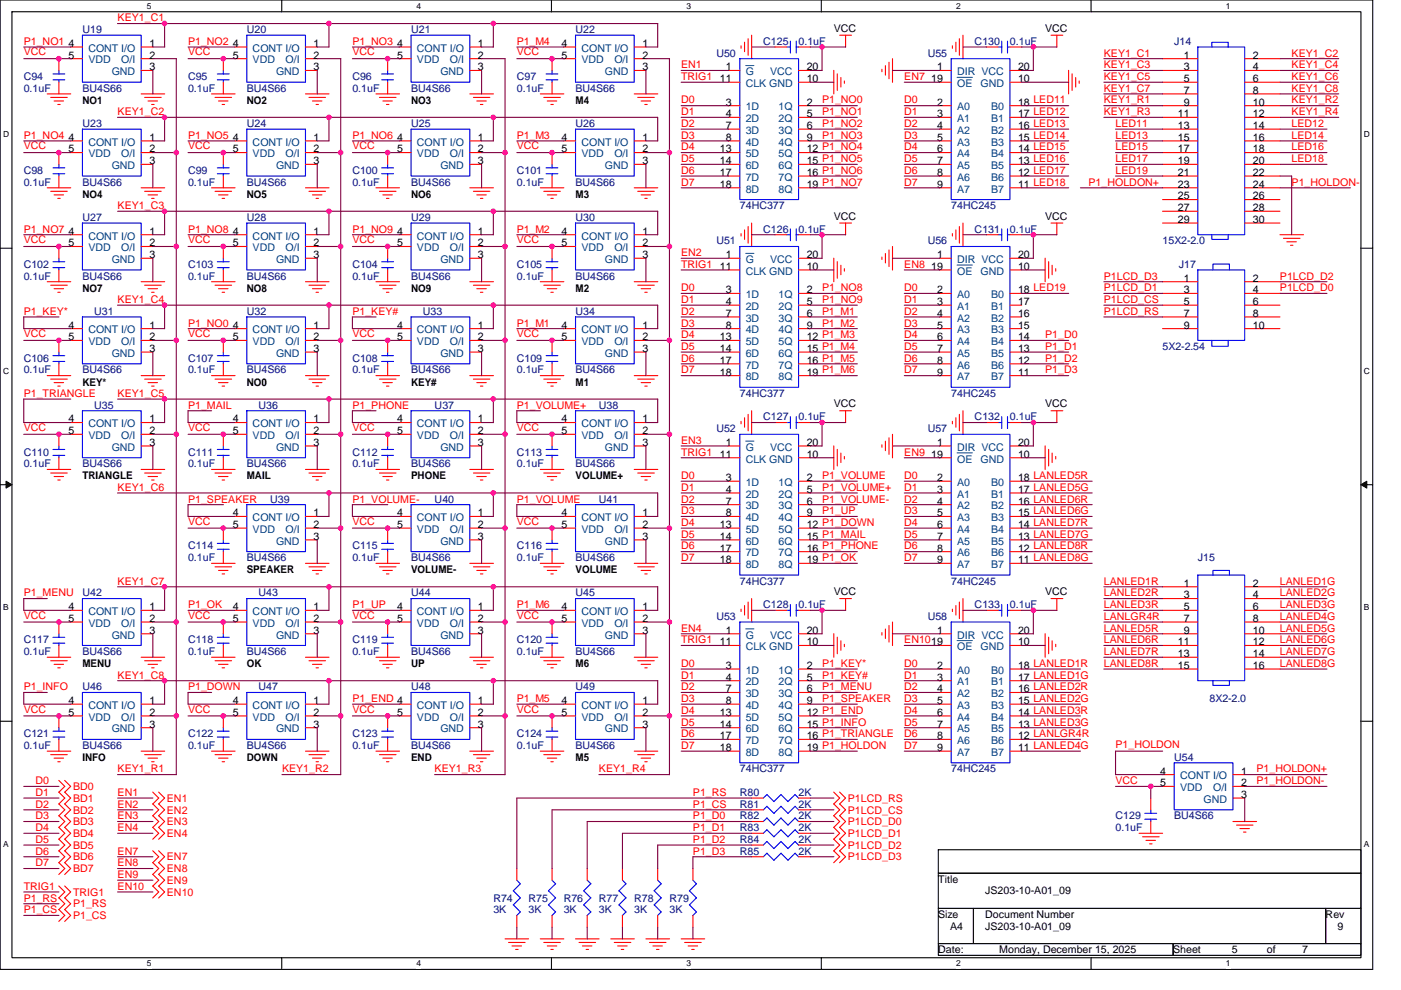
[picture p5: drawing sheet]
<svg xmlns="http://www.w3.org/2000/svg" width="297mm" height="210mm" viewBox="0 0 297 210" stroke-linecap="round" stroke-linejoin="round" font-family="sans-serif">
<defs><g id="words">
<g font-size="2.2" fill="#f00">
<text x="24.9" y="4.5">KEY1_C1</text>
<text x="5" y="11.7">VCC</text>
<text x="5" y="9.5">P1_NO1</text>
<text x="39.9" y="11.7">VCC</text>
<text x="39.9" y="9.5">P1_NO2</text>
<text x="74.7" y="11.7">VCC</text>
<text x="74.7" y="9.5">P1_NO3</text>
<text x="109.6" y="11.7">VCC</text>
<text x="109.6" y="9.5">P1_M4</text>
<text x="144.4" y="17">TRIG1</text>
<text x="144.4" y="14.5">EN1</text>
<text x="191.7" y="17">EN7</text>
<text x="234" y="14.5">KEY1_C3</text>
<text x="234" y="12">KEY1_C1</text>
<text x="234" y="17">KEY1_C5</text>
<text x="273.9" y="12">KEY1_C2</text>
<text x="273.9" y="14.5">KEY1_C4</text>
<text x="273.9" y="17">KEY1_C6</text>
<text x="144.4" y="21.9">D0</text>
<text x="174.3" y="21.9">P1_NO0</text>
<text x="191.7" y="21.9">D0</text>
<text x="234" y="22">KEY1_R1</text>
<text x="234" y="19.5">KEY1_C7</text>
<text x="273.9" y="19.5">KEY1_C8</text>
<text x="273.9" y="22">KEY1_R2</text>
<text x="5" y="29.4">P1_NO4</text>
<text x="24.9" y="24.4">KEY1_C2</text>
<text x="39.9" y="29.4">P1_NO5</text>
<text x="74.7" y="29.4">P1_NO6</text>
<text x="109.6" y="29.4">P1_M3</text>
<text x="144.4" y="26.9">D2</text>
<text x="144.4" y="29.4">D3</text>
<text x="144.4" y="24.4">D1</text>
<text x="174.3" y="29.4">P1_NO3</text>
<text x="174.3" y="24.4">P1_NO1</text>
<text x="174.3" y="26.9">P1_NO2</text>
<text x="191.7" y="26.9">D2</text>
<text x="191.7" y="29.4">D3</text>
<text x="191.7" y="24.4">D1</text>
<text x="234" y="24.4">KEY1_R3</text>
<text x="236.5" y="29.4">LED13</text>
<text x="236.5" y="26.9">LED11</text>
<text x="273.9" y="24.4">KEY1_R4</text>
<text x="273.9" y="26.9">LED12</text>
<text x="273.9" y="29.4">LED14</text>
<text x="5" y="31.7">VCC</text>
<text x="39.9" y="31.7">VCC</text>
<text x="74.7" y="31.7">VCC</text>
<text x="109.6" y="31.7">VCC</text>
<text x="144.4" y="31.9">D4</text>
<text x="144.4" y="34.4">D5</text>
<text x="191.7" y="31.9">D4</text>
<text x="191.7" y="34.4">D5</text>
<text x="236.5" y="34.4">LED17</text>
<text x="236.5" y="31.9">LED15</text>
<text x="273.9" y="31.9">LED16</text>
<text x="273.9" y="34.4">LED18</text>
<text x="144.4" y="39.4">D7</text>
<text x="144.4" y="36.9">D6</text>
<text x="191.7" y="39.4">D7</text>
<text x="191.7" y="36.9">D6</text>
<text x="230.8" y="39.4">P1_HOLDON+</text>
<text x="236.5" y="36.9">LED19</text>
<text x="273.9" y="39.4">P1_HOLDON-</text>
<text x="24.9" y="44.4">KEY1_C3</text>
<text x="5" y="51.6">VCC</text>
<text x="5" y="49.3">P1_NO7</text>
<text x="39.9" y="51.6">VCC</text>
<text x="39.9" y="49.3">P1_NO8</text>
<text x="74.7" y="51.6">VCC</text>
<text x="74.7" y="49.3">P1_NO9</text>
<text x="109.6" y="51.6">VCC</text>
<text x="109.6" y="49.3">P1_M2</text>
<text x="144.4" y="54.3">EN2</text>
<text x="144.4" y="56.8">TRIG1</text>
<text x="191.7" y="56.8">EN8</text>
<text x="234" y="59.3">P1LCD_D3</text>
<text x="271.4" y="59.3">P1LCD_D2</text>
<text x="24.9" y="64.3">KEY1_C4</text>
<text x="144.4" y="61.8">D0</text>
<text x="144.4" y="64.3">D1</text>
<text x="174.3" y="64.3">P1_NO9</text>
<text x="174.3" y="61.8">P1_NO8</text>
<text x="191.7" y="61.8">D0</text>
<text x="191.7" y="64.3">D1</text>
<text x="234" y="61.8">P1LCD_D1</text>
<text x="234" y="64.3">P1LCD_CS</text>
<text x="271.4" y="61.8">P1LCD_D0</text>
<text x="5" y="71.5">VCC</text>
<text x="5" y="66.8">P1_KEY*</text>
<text x="39.9" y="71.5">VCC</text>
<text x="39.9" y="69.3">P1_NO0</text>
<text x="74.7" y="71.5">VCC</text>
<text x="74.7" y="66.8">P1_KEY#</text>
<text x="109.6" y="69.3">P1_M1</text>
<text x="109.6" y="71.5">VCC</text>
<text x="144.4" y="66.8">D2</text>
<text x="144.4" y="71.7">D4</text>
<text x="144.4" y="69.3">D3</text>
<text x="174.3" y="69.3">P1_M2</text>
<text x="174.3" y="66.8">P1_M1</text>
<text x="191.7" y="66.8">D2</text>
<text x="191.7" y="71.7">D4</text>
<text x="191.7" y="69.3">D3</text>
<text x="221.6" y="71.7">P1_D0</text>
<text x="234" y="66.8">P1LCD_RS</text>
<text x="144.4" y="74.2">D5</text>
<text x="144.4" y="76.7">D6</text>
<text x="191.7" y="76.7">D6</text>
<text x="191.7" y="74.2">D5</text>
<text x="221.6" y="74.2">P1_D1</text>
<text x="221.6" y="76.7">P1_D2</text>
<text x="144.4" y="79.2">D7</text>
<text x="191.7" y="79.2">D7</text>
<text x="221.6" y="79.2">P1_D3</text>
<text x="5" y="84.2">P1_TRIANGLE</text>
<text x="24.9" y="84.2">KEY1_C5</text>
<text x="39.9" y="86.7">P1_MAIL</text>
<text x="74.7" y="86.7">P1_PHONE</text>
<text x="109.6" y="86.7">P1_VOLUME+</text>
<text x="5" y="91.4">VCC</text>
<text x="39.9" y="91.4">VCC</text>
<text x="74.7" y="91.4">VCC</text>
<text x="109.6" y="91.4">VCC</text>
<text x="144.4" y="94.1">EN3</text>
<text x="144.4" y="96.6">TRIG1</text>
<text x="144.4" y="101.6">D0</text>
<text x="174.3" y="101.6">P1_VOLUME</text>
<text x="191.7" y="96.6">EN9</text>
<text x="191.7" y="101.6">D0</text>
<text x="24.9" y="104.1">KEY1_C6</text>
<text x="39.9" y="106.6">P1_SPEAKER</text>
<text x="74.7" y="106.6">P1_VOLUME-</text>
<text x="109.6" y="106.6">P1_VOLUME</text>
<text x="144.4" y="104.1">D1</text>
<text x="144.4" y="106.6">D2</text>
<text x="174.3" y="106.6">P1_VOLUME-</text>
<text x="174.3" y="104.1">P1_VOLUME+</text>
<text x="191.7" y="104.1">D1</text>
<text x="191.7" y="106.6">D2</text>
<text x="39.9" y="111.3">VCC</text>
<text x="74.7" y="111.3">VCC</text>
<text x="109.6" y="111.3">VCC</text>
<text x="144.4" y="109.1">D3</text>
<text x="144.4" y="111.6">D4</text>
<text x="174.3" y="109.1">P1_UP</text>
<text x="191.7" y="111.6">D4</text>
<text x="191.7" y="109.1">D3</text>
<text x="144.4" y="119">D7</text>
<text x="144.4" y="116.5">D6</text>
<text x="144.4" y="114">D5</text>
<text x="191.7" y="119">D7</text>
<text x="191.7" y="116.5">D6</text>
<text x="191.7" y="114">D5</text>
<text x="24.9" y="124">KEY1_C7</text>
<text x="234" y="124">LANLED1R</text>
<text x="271.4" y="124">LANLED1G</text>
<text x="5" y="126.5">P1_MENU</text>
<text x="5" y="131.2">VCC</text>
<text x="39.9" y="131.2">VCC</text>
<text x="39.9" y="129">P1_OK</text>
<text x="74.7" y="131.2">VCC</text>
<text x="74.7" y="129">P1_UP</text>
<text x="109.6" y="131.2">VCC</text>
<text x="109.6" y="129">P1_M6</text>
<text x="234" y="126.5">LANLED2R</text>
<text x="234" y="131.5">LANLGR4R</text>
<text x="234" y="129">LANLED3R</text>
<text x="271.4" y="131.5">LANLED4G</text>
<text x="271.4" y="129">LANLED3G</text>
<text x="271.4" y="126.5">LANLED2G</text>
<text x="144.4" y="136.5">TRIG1</text>
<text x="144.4" y="134">EN4</text>
<text x="191.7" y="136.5">EN1019</text>
<text x="234" y="136.5">LANLED6R</text>
<text x="234" y="134">LANLED5R</text>
<text x="271.4" y="136.5">LANLED6G</text>
<text x="271.4" y="134">LANLED5G</text>
<text x="24.9" y="143.9">KEY1_C8</text>
<text x="144.4" y="143.9">D1</text>
<text x="144.4" y="141.4">D0</text>
<text x="174.3" y="141.4">P1_KEY*</text>
<text x="174.3" y="143.9">P1_KEY#</text>
<text x="191.7" y="143.9">D1</text>
<text x="191.7" y="141.4">D0</text>
<text x="234" y="141.4">LANLED8R</text>
<text x="234" y="138.9">LANLED7R</text>
<text x="271.4" y="141.4">LANLED8G</text>
<text x="271.4" y="138.9">LANLED7G</text>
<text x="5" y="146.4">P1_INFO</text>
<text x="39.9" y="146.4">P1_DOWN</text>
<text x="74.7" y="148.9">P1_END 4</text>
<text x="109.6" y="148.9">P1_M5</text>
<text x="144.4" y="148.9">D3</text>
<text x="144.4" y="146.4">D2</text>
<text x="174.3" y="146.4">P1_MENU</text>
<text x="174.3" y="148.9">P1_SPEAKER</text>
<text x="191.7" y="148.9">D3</text>
<text x="191.7" y="146.4">D2</text>
<text x="5" y="151.2">VCC</text>
<text x="39.9" y="151.2">VCC</text>
<text x="74.7" y="151.2">VCC</text>
<text x="109.6" y="151.2">VCC</text>
<text x="144.4" y="151.4">D4</text>
<text x="144.4" y="153.9">D5</text>
<text x="191.7" y="153.9">D5</text>
<text x="191.7" y="151.4">D4</text>
<text x="144.4" y="158.9">D7</text>
<text x="144.4" y="156.4">D6</text>
<text x="191.7" y="156.4">D6</text>
<text x="191.7" y="158.9">D7</text>
<text x="236.5" y="158.6">P1_HOLDON</text>
<text x="7.5" y="166.3">D0</text>
<text x="15.5" y="167.6">BD0</text>
<text x="24.9" y="163.8">KEY1_R1</text>
<text x="59.8" y="163.8">KEY1_R2</text>
<text x="92.2" y="163.8">KEY1_R3</text>
<text x="127" y="163.8">KEY1_R4</text>
<text x="236.5" y="166.3">VCC</text>
<text x="266.4" y="166.3">P1_HOLDON-</text>
<text x="266.4" y="163.8">P1_HOLDON+</text>
<text x="7.5" y="171.3">D2</text>
<text x="7.5" y="173.8">D3</text>
<text x="7.5" y="168.8">D1</text>
<text x="15.5" y="172.6">BD2</text>
<text x="15.5" y="170.1">BD1</text>
<text x="24.9" y="171.3">EN2</text>
<text x="24.9" y="168.8">EN1</text>
<text x="24.9" y="173.8">EN3</text>
<text x="35.4" y="172.6">EN2</text>
<text x="35.4" y="170.1">EN1</text>
<text x="146.9" y="171.3">P1_CS</text>
<text x="146.9" y="173.8">P1_D0</text>
<text x="146.9" y="168.8">P1_RS</text>
<text x="179.8" y="170.1">P1LCD_RS</text>
<text x="179.8" y="172.6">P1LCD_CS</text>
<text x="7.5" y="178.8">D5</text>
<text x="7.5" y="176.3">D4</text>
<text x="15.5" y="177.5">BD4</text>
<text x="15.5" y="175">BD3</text>
<text x="24.9" y="176.3">EN4</text>
<text x="35.4" y="175">EN3</text>
<text x="35.4" y="177.5">EN4</text>
<text x="146.9" y="176.3">P1_D1</text>
<text x="146.9" y="178.8">P1_D2</text>
<text x="179.8" y="175">P1LCD_D0</text>
<text x="179.8" y="177.5">P1LCD_D1</text>
<text x="7.5" y="181.3">D6</text>
<text x="7.5" y="183.7">D7</text>
<text x="15.5" y="185">BD7</text>
<text x="15.5" y="180">BD5</text>
<text x="15.5" y="182.5">BD6</text>
<text x="24.9" y="183.7">EN8</text>
<text x="24.9" y="181.3">EN7</text>
<text x="35.4" y="185">EN8</text>
<text x="35.4" y="182.5">EN7</text>
<text x="146.9" y="181.3">P1_D3</text>
<text x="179.8" y="180">P1LCD_D2</text>
<text x="179.8" y="182.5">P1LCD_D3</text>
<text x="5" y="191.2">P1_RS</text>
<text x="5" y="188.7">TRIG1</text>
<text x="15.5" y="190">TRIG1</text>
<text x="24.9" y="188.7">EN10</text>
<text x="24.9" y="186.2">EN9</text>
<text x="35.4" y="190">EN10</text>
<text x="35.4" y="187.5">EN9</text>
<text x="5" y="193.7">P1_CS</text>
<text x="15.5" y="192.5">P1_RS</text>
<text x="15.5" y="194.9">P1_CS</text>
</g>
<g font-size="2.2">
<text x="14.5" y="9.9">4</text>
<text x="31.7" y="9.9">1</text>
<text x="49.3" y="9.9">4</text>
<text x="66.5" y="9.9">1</text>
<text x="84.2" y="9.9">4</text>
<text x="101.3" y="9.9">1</text>
<text x="119" y="9.9">4</text>
<text x="136.2" y="9.9">1</text>
<text x="176.8" y="6.8">VCC</text>
<text x="221.6" y="6.8">VCC</text>
<text x="14.5" y="12.4">5</text>
<text x="31.7" y="14.9">3</text>
<text x="31.7" y="12.4">2</text>
<text x="49.3" y="12.4">5</text>
<text x="66.5" y="14.9">3</text>
<text x="66.5" y="12.4">2</text>
<text x="84.2" y="12.4">5</text>
<text x="101.3" y="14.9">3</text>
<text x="101.3" y="12.4">2</text>
<text x="119" y="12.4">5</text>
<text x="136.2" y="14.9">3</text>
<text x="136.2" y="12.4">2</text>
<text x="152.6" y="17.4">11</text>
<text x="153.9" y="14.9">1</text>
<text x="171" y="17.4">10</text>
<text x="171" y="14.9">20</text>
<text x="197.4" y="17.4">19</text>
<text x="198.7" y="14.9">1</text>
<text x="215.9" y="14.9">20</text>
<text x="215.9" y="17.4">10</text>
<text x="251" y="12.4">1</text>
<text x="251" y="14.9">3</text>
<text x="251" y="17.4">5</text>
<text x="265.6" y="12.4">2</text>
<text x="265.6" y="14.9">4</text>
<text x="265.6" y="17.4">6</text>
<text x="17.5" y="22">NO1</text>
<text x="52.3" y="22">NO2</text>
<text x="87.2" y="22">NO3</text>
<text x="122" y="22">M4</text>
<text x="153.9" y="22.4">3</text>
<text x="171" y="22.4">2</text>
<text x="198.7" y="22.4">2</text>
<text x="215.9" y="22.4">18 LED11</text>
<text x="251" y="19.9">7</text>
<text x="251" y="22.4">9</text>
<text x="265.6" y="19.9">8</text>
<text x="265.6" y="22.4">10</text>
<text x="14.5" y="29.9">4</text>
<text x="31.7" y="29.9">1</text>
<text x="49.3" y="29.9">4</text>
<text x="66.5" y="29.9">1</text>
<text x="84.2" y="29.9">4</text>
<text x="101.3" y="29.9">1</text>
<text x="119" y="29.9">4</text>
<text x="136.2" y="29.9">1</text>
<text x="153.9" y="24.9">4</text>
<text x="153.9" y="27.4">7</text>
<text x="153.9" y="29.9">8</text>
<text x="171" y="24.9">5</text>
<text x="171" y="27.4">6</text>
<text x="171" y="29.9">9</text>
<text x="198.7" y="24.9">3</text>
<text x="198.7" y="27.4">4</text>
<text x="198.7" y="29.9">5</text>
<text x="215.9" y="24.9">17 LED12</text>
<text x="215.9" y="27.4">16 LED13</text>
<text x="215.9" y="29.9">15 LED14</text>
<text x="249.7" y="24.9">11</text>
<text x="249.7" y="27.4">13</text>
<text x="249.7" y="29.9">15</text>
<text x="265.6" y="24.9">12</text>
<text x="265.6" y="27.4">14</text>
<text x="265.6" y="29.9">16</text>
<text x="14.5" y="32.3">5</text>
<text x="31.7" y="34.8">3</text>
<text x="31.7" y="32.3">2</text>
<text x="49.3" y="32.3">5</text>
<text x="66.5" y="34.8">3</text>
<text x="66.5" y="32.3">2</text>
<text x="84.2" y="32.3">5</text>
<text x="101.3" y="34.8">3</text>
<text x="101.3" y="32.3">2</text>
<text x="119" y="32.3">5</text>
<text x="136.2" y="34.8">3</text>
<text x="136.2" y="32.3">2</text>
<text x="152.6" y="32.3">13</text>
<text x="152.6" y="34.8">14</text>
<text x="171" y="32.3">12 P1_NO4</text>
<text x="171" y="34.8">15 P1_NO5</text>
<text x="198.7" y="32.3">6</text>
<text x="198.7" y="34.8">7</text>
<text x="215.9" y="32.3">14 LED15</text>
<text x="215.9" y="34.8">13 LED16</text>
<text x="249.7" y="32.3">17</text>
<text x="249.7" y="34.8">19</text>
<text x="265.6" y="32.3">18</text>
<text x="265.6" y="34.8">20</text>
<text x="17.5" y="41.9">NO4</text>
<text x="52.3" y="41.9">NO5</text>
<text x="87.2" y="41.9">NO6</text>
<text x="122" y="41.9">M3</text>
<text x="152.6" y="37.3">17</text>
<text x="152.6" y="39.8">18</text>
<text x="171" y="37.3">16 P1_NO6</text>
<text x="171" y="39.8">19 P1_NO7</text>
<text x="198.7" y="37.3">8</text>
<text x="198.7" y="39.8">9</text>
<text x="215.9" y="37.3">12 LED17</text>
<text x="215.9" y="39.8">11 LED18</text>
<text x="249.7" y="37.3">21</text>
<text x="249.7" y="39.8">23</text>
<text x="265.6" y="37.3">22</text>
<text x="265.6" y="39.8">24</text>
<text x="176.8" y="46.6">VCC</text>
<text x="221.6" y="46.6">VCC</text>
<text x="249.7" y="42.3">25</text>
<text x="249.7" y="44.8">27</text>
<text x="249.7" y="47.3">29</text>
<text x="265.6" y="42.3">26</text>
<text x="265.6" y="44.8">28</text>
<text x="265.6" y="47.3">30</text>
<text x="14.5" y="49.8">4</text>
<text x="14.5" y="52.3">5</text>
<text x="31.7" y="49.8">1</text>
<text x="31.7" y="52.3">2</text>
<text x="49.3" y="49.8">4</text>
<text x="49.3" y="52.3">5</text>
<text x="66.5" y="49.8">1</text>
<text x="66.5" y="52.3">2</text>
<text x="84.2" y="49.8">4</text>
<text x="84.2" y="52.3">5</text>
<text x="101.3" y="49.8">1</text>
<text x="101.3" y="52.3">2</text>
<text x="119" y="49.8">4</text>
<text x="119" y="52.3">5</text>
<text x="136.2" y="49.8">1</text>
<text x="136.2" y="52.3">2</text>
<text x="31.7" y="54.8">3</text>
<text x="66.5" y="54.8">3</text>
<text x="101.3" y="54.8">3</text>
<text x="136.2" y="54.8">3</text>
<text x="152.6" y="57.2">11</text>
<text x="153.9" y="54.8">1</text>
<text x="171" y="57.2">10</text>
<text x="171" y="54.8">20</text>
<text x="197.4" y="57.2">19</text>
<text x="198.7" y="54.8">1</text>
<text x="215.9" y="54.8">20</text>
<text x="215.9" y="57.2">10</text>
<text x="251" y="59.7">1</text>
<text x="265.6" y="59.7">2</text>
<text x="17.5" y="61.8">NO7</text>
<text x="52.3" y="61.8">NO8</text>
<text x="87.2" y="61.8">NO9</text>
<text x="122" y="61.8">M2</text>
<text x="153.9" y="62.2">3</text>
<text x="153.9" y="64.7">4</text>
<text x="171" y="62.2">2</text>
<text x="171" y="64.7">5</text>
<text x="198.7" y="62.2">2</text>
<text x="198.7" y="64.7">3</text>
<text x="215.9" y="62.2">18 LED19</text>
<text x="215.9" y="64.7">17</text>
<text x="251" y="62.2">3</text>
<text x="251" y="64.7">5</text>
<text x="265.6" y="62.2">4</text>
<text x="265.6" y="64.7">6</text>
<text x="14.5" y="69.7">4</text>
<text x="31.7" y="69.7">1</text>
<text x="49.3" y="69.7">4</text>
<text x="66.5" y="69.7">1</text>
<text x="84.2" y="69.7">4</text>
<text x="101.3" y="69.7">1</text>
<text x="119" y="69.7">4</text>
<text x="136.2" y="69.7">1</text>
<text x="153.9" y="67.2">7</text>
<text x="153.9" y="69.7">8</text>
<text x="171" y="67.2">6</text>
<text x="171" y="69.7">9</text>
<text x="198.7" y="67.2">4</text>
<text x="198.7" y="69.7">5</text>
<text x="215.9" y="67.2">16</text>
<text x="215.9" y="69.7">15</text>
<text x="251" y="67.2">7</text>
<text x="251" y="69.7">9</text>
<text x="265.6" y="67.2">8</text>
<text x="265.6" y="69.7">10</text>
<text x="14.5" y="72.2">5</text>
<text x="31.7" y="74.7">3</text>
<text x="31.7" y="72.2">2</text>
<text x="49.3" y="72.2">5</text>
<text x="66.5" y="74.7">3</text>
<text x="66.5" y="72.2">2</text>
<text x="84.2" y="72.2">5</text>
<text x="101.3" y="74.7">3</text>
<text x="101.3" y="72.2">2</text>
<text x="119" y="72.2">5</text>
<text x="136.2" y="74.7">3</text>
<text x="136.2" y="72.2">2</text>
<text x="152.6" y="72.2">13</text>
<text x="152.6" y="74.7">14</text>
<text x="152.6" y="77.2">17</text>
<text x="171" y="72.2">12 P1_M3</text>
<text x="171" y="74.7">15 P1_M4</text>
<text x="171" y="77.2">16 P1_M5</text>
<text x="198.7" y="72.2">6</text>
<text x="198.7" y="74.7">7</text>
<text x="198.7" y="77.2">8</text>
<text x="215.9" y="72.2">14</text>
<text x="215.9" y="74.7">13</text>
<text x="215.9" y="77.2">12</text>
<text x="17.5" y="81.8">KEY*</text>
<text x="52.3" y="81.8">NO0</text>
<text x="87.2" y="81.8">KEY#</text>
<text x="122" y="81.8">M1</text>
<text x="152.6" y="79.7">18</text>
<text x="171" y="79.7">19 P1_M6</text>
<text x="198.7" y="79.7">9</text>
<text x="215.9" y="79.7">11</text>
<text x="14.5" y="89.6">4</text>
<text x="31.7" y="89.6">1</text>
<text x="49.3" y="89.6">4</text>
<text x="66.5" y="89.6">1</text>
<text x="84.2" y="89.6">4</text>
<text x="101.3" y="89.6">1</text>
<text x="119" y="89.6">4</text>
<text x="136.2" y="89.6">1</text>
<text x="176.8" y="86.4">VCC</text>
<text x="221.6" y="86.4">VCC</text>
<text x="14.5" y="92.1">5</text>
<text x="31.7" y="94.6">3</text>
<text x="31.7" y="92.1">2</text>
<text x="49.3" y="92.1">5</text>
<text x="66.5" y="94.6">3</text>
<text x="66.5" y="92.1">2</text>
<text x="84.2" y="92.1">5</text>
<text x="101.3" y="94.6">3</text>
<text x="101.3" y="92.1">2</text>
<text x="119" y="92.1">5</text>
<text x="136.2" y="94.6">3</text>
<text x="136.2" y="92.1">2</text>
<text x="153.9" y="94.6">1</text>
<text x="171" y="94.6">20</text>
<text x="198.7" y="94.6">1</text>
<text x="215.9" y="94.6">20</text>
<text x="17.5" y="101.7">TRIANGLE</text>
<text x="52.3" y="101.7">MAIL</text>
<text x="87.2" y="101.7">PHONE</text>
<text x="122" y="101.7">VOLUME+</text>
<text x="152.6" y="97.1">11</text>
<text x="171" y="97.1">10</text>
<text x="197.4" y="97.1">19</text>
<text x="215.9" y="97.1">10</text>
<text x="153.9" y="102">3</text>
<text x="153.9" y="104.5">4</text>
<text x="153.9" y="107">7</text>
<text x="171" y="102">2</text>
<text x="171" y="104.5">5</text>
<text x="171" y="107">6</text>
<text x="198.7" y="102">2</text>
<text x="198.7" y="104.5">3</text>
<text x="198.7" y="107">4</text>
<text x="215.9" y="102">18 LANLED5R</text>
<text x="215.9" y="104.5">17 LANLED5G</text>
<text x="215.9" y="107">16 LANLED6R</text>
<text x="49.3" y="109.5">4</text>
<text x="49.3" y="112">5</text>
<text x="66.5" y="109.5">1</text>
<text x="66.5" y="112">2</text>
<text x="84.2" y="109.5">4</text>
<text x="84.2" y="112">5</text>
<text x="101.3" y="109.5">1</text>
<text x="101.3" y="112">2</text>
<text x="119" y="109.5">4</text>
<text x="119" y="112">5</text>
<text x="136.2" y="109.5">1</text>
<text x="136.2" y="112">2</text>
<text x="152.6" y="112">13</text>
<text x="153.9" y="109.5">8</text>
<text x="171" y="109.5">9</text>
<text x="171" y="112">12 P1_DOWN</text>
<text x="198.7" y="109.5">5</text>
<text x="198.7" y="112">6</text>
<text x="215.9" y="109.5">15 LANLED6G</text>
<text x="215.9" y="112">14 LANLED7R</text>
<text x="66.5" y="114.5">3</text>
<text x="101.3" y="114.5">3</text>
<text x="136.2" y="114.5">3</text>
<text x="152.6" y="114.5">14</text>
<text x="152.6" y="117">17</text>
<text x="152.6" y="119.5">18</text>
<text x="171" y="114.5">15 P1_MAIL</text>
<text x="171" y="117">16 P1_PHONE</text>
<text x="171" y="119.5">19 P1_OK</text>
<text x="198.7" y="114.5">7</text>
<text x="198.7" y="117">8</text>
<text x="198.7" y="119.5">9</text>
<text x="215.9" y="114.5">13 LANLED7G</text>
<text x="215.9" y="117">12 LANLED8R</text>
<text x="215.9" y="119.5">11 LANLED8G</text>
<text x="52.3" y="121.6">SPEAKER</text>
<text x="87.2" y="121.6">VOLUME-</text>
<text x="122" y="121.6">VOLUME</text>
<text x="251" y="124.4">1</text>
<text x="265.6" y="124.4">2</text>
<text x="14.5" y="129.4">4</text>
<text x="14.5" y="131.9">5</text>
<text x="31.7" y="129.4">1</text>
<text x="31.7" y="131.9">2</text>
<text x="49.3" y="129.4">4</text>
<text x="49.3" y="131.9">5</text>
<text x="66.5" y="129.4">1</text>
<text x="66.5" y="131.9">2</text>
<text x="84.2" y="129.4">4</text>
<text x="84.2" y="131.9">5</text>
<text x="101.3" y="129.4">1</text>
<text x="101.3" y="131.9">2</text>
<text x="119" y="129.4">4</text>
<text x="119" y="131.9">5</text>
<text x="136.2" y="129.4">1</text>
<text x="136.2" y="131.9">2</text>
<text x="176.8" y="126.3">VCC</text>
<text x="221.6" y="126.3">VCC</text>
<text x="251" y="126.9">3</text>
<text x="251" y="129.4">5</text>
<text x="251" y="131.9">7</text>
<text x="265.6" y="126.9">4</text>
<text x="265.6" y="129.4">6</text>
<text x="265.6" y="131.9">8</text>
<text x="31.7" y="134.4">3</text>
<text x="66.5" y="134.4">3</text>
<text x="101.3" y="134.4">3</text>
<text x="136.2" y="134.4">3</text>
<text x="152.6" y="136.9">11</text>
<text x="153.9" y="134.4">1</text>
<text x="171" y="136.9">10</text>
<text x="171" y="134.4">20</text>
<text x="198.7" y="134.4">1</text>
<text x="215.9" y="134.4">20</text>
<text x="215.9" y="136.9">10</text>
<text x="249.7" y="136.9">11</text>
<text x="251" y="134.4">9</text>
<text x="265.6" y="134.4">10</text>
<text x="265.6" y="136.9">12</text>
<text x="17.5" y="141.5">MENU</text>
<text x="52.3" y="141.5">OK</text>
<text x="87.2" y="141.5">UP</text>
<text x="122" y="141.5">M6</text>
<text x="153.9" y="141.9">3</text>
<text x="171" y="141.9">2</text>
<text x="198.7" y="141.9">2</text>
<text x="215.9" y="141.9">18 LANLED1R</text>
<text x="249.7" y="139.4">13</text>
<text x="249.7" y="141.9">15</text>
<text x="265.6" y="139.4">14</text>
<text x="265.6" y="141.9">16</text>
<text x="14.5" y="149.3">4</text>
<text x="31.7" y="149.3">1</text>
<text x="49.3" y="149.3">4</text>
<text x="66.5" y="149.3">1</text>
<text x="101.3" y="149.3">1</text>
<text x="119" y="149.3">4</text>
<text x="136.2" y="149.3">1</text>
<text x="153.9" y="144.4">4</text>
<text x="153.9" y="146.9">7</text>
<text x="153.9" y="149.3">8</text>
<text x="171" y="144.4">5</text>
<text x="171" y="146.9">6</text>
<text x="171" y="149.3">9</text>
<text x="198.7" y="144.4">3</text>
<text x="198.7" y="146.9">4</text>
<text x="198.7" y="149.3">5</text>
<text x="215.9" y="144.4">17 LANLED1G</text>
<text x="215.9" y="146.9">16 LANLED2R</text>
<text x="215.9" y="149.3">15 LANLED2G</text>
<text x="14.5" y="151.8">5</text>
<text x="31.7" y="154.3">3</text>
<text x="31.7" y="151.8">2</text>
<text x="49.3" y="151.8">5</text>
<text x="66.5" y="154.3">3</text>
<text x="66.5" y="151.8">2</text>
<text x="84.2" y="151.8">5</text>
<text x="101.3" y="154.3">3</text>
<text x="101.3" y="151.8">2</text>
<text x="119" y="151.8">5</text>
<text x="136.2" y="154.3">3</text>
<text x="136.2" y="151.8">2</text>
<text x="152.6" y="151.8">13</text>
<text x="152.6" y="154.3">14</text>
<text x="171" y="151.8">12 P1_END</text>
<text x="171" y="154.3">15 P1_INFO</text>
<text x="198.7" y="151.8">6</text>
<text x="198.7" y="154.3">7</text>
<text x="215.9" y="151.8">14 LANLED3R</text>
<text x="215.9" y="154.3">13 LANLED3G</text>
<text x="17.5" y="161.4">INFO</text>
<text x="52.3" y="161.4">DOWN</text>
<text x="87.2" y="161.4">END</text>
<text x="122" y="161.4">M5</text>
<text x="152.6" y="156.8">17</text>
<text x="152.6" y="159.3">18</text>
<text x="171" y="156.8">16 P1_TRIANGLE</text>
<text x="171" y="159.3">19 P1_HOLDON</text>
<text x="198.7" y="156.8">8</text>
<text x="198.7" y="159.3">9</text>
<text x="215.9" y="156.8">12 LANLGR4R</text>
<text x="215.9" y="159.3">11 LANLED4G</text>
<text x="246" y="164.3">4</text>
<text x="246" y="166.8">5</text>
<text x="263.1" y="164.3">1</text>
<text x="263.1" y="166.8">2</text>
<text x="263.1" y="169.2">3</text>
<text x="198.9" y="187.2">Title</text>
<text x="208.9" y="189.7">JS203-10-A01_09</text>
<text x="198.9" y="194.7">Size</text>
<text x="201.4" y="197.2">A4</text>
<text x="208.9" y="194.7">Document Number</text>
<text x="208.9" y="197.2">JS203-10-A01_09</text>
<text x="281.1" y="194.7">Rev</text>
<text x="283.6" y="197.2">9</text>
<text x="198.9" y="202.2">Date:</text>
<text x="211.9" y="202.2">Monday, December 15, 2025</text>
<text x="248.7" y="202.2">Sheet</text>
<text x="261.2" y="202.2">5</text>
<text x="268.6" y="202.2">of</text>
<text x="276.1" y="202.2">7</text>
</g>
<g font-size="2.2" fill="#000080">
<text x="17.5" y="7">U19</text>
<text x="52.3" y="7">U20</text>
<text x="87.2" y="7">U21</text>
<text x="122" y="7">U22</text>
<text x="161.8" y="9.5">C125</text>
<text x="169.3" y="9.5">0.1uF</text>
<text x="206.6" y="9.5">C130</text>
<text x="214.1" y="9.5">0.1uF</text>
<text x="249" y="9.5">J14</text>
<text x="5" y="17">C94</text>
<text x="39.9" y="17">C95</text>
<text x="74.7" y="17">C96</text>
<text x="109.6" y="17">C97</text>
<text x="151.9" y="12">U50</text>
<text x="196.7" y="12">U55</text>
<text x="5" y="19.5">0.1uF</text>
<text x="17.5" y="19.5">BU4S66</text>
<text x="39.9" y="19.5">0.1uF</text>
<text x="52.3" y="19.5">BU4S66</text>
<text x="74.7" y="19.5">0.1uF</text>
<text x="87.2" y="19.5">BU4S66</text>
<text x="109.6" y="19.5">0.1uF</text>
<text x="122" y="19.5">BU4S66</text>
<text x="17.5" y="26.9">U23</text>
<text x="52.3" y="26.9">U24</text>
<text x="87.2" y="26.9">U25</text>
<text x="122" y="26.9">U26</text>
<text x="5" y="36.9">C98</text>
<text x="5" y="39.4">0.1uF</text>
<text x="17.5" y="39.4">BU4S66</text>
<text x="39.9" y="36.9">C99</text>
<text x="39.9" y="39.4">0.1uF</text>
<text x="52.3" y="39.4">BU4S66</text>
<text x="74.7" y="36.9">C100</text>
<text x="74.7" y="39.4">0.1uF</text>
<text x="87.2" y="39.4">BU4S66</text>
<text x="109.6" y="36.9">C101</text>
<text x="109.6" y="39.4">0.1uF</text>
<text x="122" y="39.4">BU4S66</text>
<text x="17.5" y="46.8">U27</text>
<text x="52.3" y="46.8">U28</text>
<text x="87.2" y="46.8">U29</text>
<text x="122" y="46.8">U30</text>
<text x="156.9" y="44.4">74HC377</text>
<text x="201.7" y="44.4">74HC245</text>
<text x="151.9" y="51.8">U51</text>
<text x="161.8" y="49.3">C126</text>
<text x="169.3" y="49.3">0.1uF</text>
<text x="196.7" y="51.8">U56</text>
<text x="206.6" y="49.3">C131</text>
<text x="214.1" y="49.3">0.1uF</text>
<text x="246.5" y="51.8">15X2-2.0</text>
<text x="5" y="56.8">C102</text>
<text x="5" y="59.3">0.1uF</text>
<text x="17.5" y="59.3">BU4S66</text>
<text x="39.9" y="56.8">C103</text>
<text x="39.9" y="59.3">0.1uF</text>
<text x="52.3" y="59.3">BU4S66</text>
<text x="74.7" y="56.8">C104</text>
<text x="74.7" y="59.3">0.1uF</text>
<text x="87.2" y="59.3">BU4S66</text>
<text x="109.6" y="56.8">C105</text>
<text x="109.6" y="59.3">0.1uF</text>
<text x="122" y="59.3">BU4S66</text>
<text x="250" y="56.8">J17</text>
<text x="20" y="66.8">U31</text>
<text x="52.3" y="66.8">U32</text>
<text x="89.7" y="66.8">U33</text>
<text x="122" y="66.8">U34</text>
<text x="5" y="76.7">C106</text>
<text x="39.9" y="76.7">C107</text>
<text x="74.7" y="76.7">C108</text>
<text x="109.6" y="76.7">C109</text>
<text x="246.5" y="74.2">5X2-2.54</text>
<text x="5" y="79.2">0.1uF</text>
<text x="17.5" y="79.2">BU4S66</text>
<text x="39.9" y="79.2">0.1uF</text>
<text x="52.3" y="79.2">BU4S66</text>
<text x="74.7" y="79.2">0.1uF</text>
<text x="87.2" y="79.2">BU4S66</text>
<text x="109.6" y="79.2">0.1uF</text>
<text x="122" y="79.2">BU4S66</text>
<text x="20" y="86.7">U35</text>
<text x="54.8" y="86.7">U36</text>
<text x="92.2" y="86.7">U37</text>
<text x="127" y="86.7">U38</text>
<text x="156.9" y="84.2">74HC377</text>
<text x="161.8" y="89.2">C127</text>
<text x="169.3" y="89.2">0.1uF</text>
<text x="201.7" y="84.2">74HC245</text>
<text x="206.6" y="89.2">C132</text>
<text x="214.1" y="89.2">0.1uF</text>
<text x="151.9" y="91.7">U52</text>
<text x="196.7" y="91.7">U57</text>
<text x="5" y="96.6">C110</text>
<text x="5" y="99.1">0.1uF</text>
<text x="17.5" y="99.1">BU4S66</text>
<text x="39.9" y="96.6">C111</text>
<text x="39.9" y="99.1">0.1uF</text>
<text x="52.3" y="99.1">BU4S66</text>
<text x="74.7" y="96.6">C112</text>
<text x="74.7" y="99.1">0.1uF</text>
<text x="87.2" y="99.1">BU4S66</text>
<text x="109.6" y="96.6">C113</text>
<text x="109.6" y="99.1">0.1uF</text>
<text x="122" y="99.1">BU4S66</text>
<text x="57.3" y="106.6">U39</text>
<text x="92.2" y="106.6">U40</text>
<text x="127" y="106.6">U41</text>
<text x="39.9" y="116.5">C114</text>
<text x="39.9" y="119">0.1uF</text>
<text x="52.3" y="119">BU4S66</text>
<text x="74.7" y="116.5">C115</text>
<text x="74.7" y="119">0.1uF</text>
<text x="87.2" y="119">BU4S66</text>
<text x="109.6" y="116.5">C116</text>
<text x="109.6" y="119">0.1uF</text>
<text x="122" y="119">BU4S66</text>
<text x="254" y="119">J15</text>
<text x="156.9" y="124">74HC377</text>
<text x="201.7" y="124">74HC245</text>
<text x="17.5" y="126.5">U42</text>
<text x="54.8" y="126.5">U43</text>
<text x="87.2" y="126.5">U44</text>
<text x="122" y="126.5">U45</text>
<text x="151.9" y="131.5">U53</text>
<text x="161.8" y="129">C128</text>
<text x="169.3" y="129">0.1uF</text>
<text x="196.7" y="131.5">U58</text>
<text x="206.6" y="129">C133</text>
<text x="214.1" y="129">0.1uF</text>
<text x="5" y="136.5">C117</text>
<text x="39.9" y="136.5">C118</text>
<text x="74.7" y="136.5">C119</text>
<text x="109.6" y="136.5">C120</text>
<text x="5" y="138.9">0.1uF</text>
<text x="17.5" y="138.9">BU4S66</text>
<text x="39.9" y="138.9">0.1uF</text>
<text x="52.3" y="138.9">BU4S66</text>
<text x="74.7" y="138.9">0.1uF</text>
<text x="87.2" y="138.9">BU4S66</text>
<text x="109.6" y="138.9">0.1uF</text>
<text x="122" y="138.9">BU4S66</text>
<text x="17.5" y="146.4">U46</text>
<text x="54.8" y="146.4">U47</text>
<text x="87.2" y="146.4">U48</text>
<text x="122" y="146.4">U49</text>
<text x="256.4" y="148.9">8X2-2.0</text>
<text x="5" y="156.4">C121</text>
<text x="5" y="158.9">0.1uF</text>
<text x="17.5" y="158.9">BU4S66</text>
<text x="39.9" y="156.4">C122</text>
<text x="39.9" y="158.9">0.1uF</text>
<text x="52.3" y="158.9">BU4S66</text>
<text x="74.7" y="156.4">C123</text>
<text x="74.7" y="158.9">0.1uF</text>
<text x="87.2" y="158.9">BU4S66</text>
<text x="109.6" y="156.4">C124</text>
<text x="109.6" y="158.9">0.1uF</text>
<text x="122" y="158.9">BU4S66</text>
<text x="249" y="161.4">U54</text>
<text x="156.9" y="163.8">74HC377</text>
<text x="201.7" y="163.8">74HC245</text>
<text x="156.9" y="173.8">R82</text>
<text x="156.9" y="171.3">R81</text>
<text x="156.9" y="168.8">R80</text>
<text x="169.3" y="173.8">2K</text>
<text x="169.3" y="171.3">2K</text>
<text x="169.3" y="168.8">2K</text>
<text x="236.5" y="173.8">C129</text>
<text x="249" y="173.8">BU4S66</text>
<text x="156.9" y="176.3">R83</text>
<text x="156.9" y="178.8">R84</text>
<text x="169.3" y="176.3">2K</text>
<text x="169.3" y="178.8">2K</text>
<text x="236.5" y="176.3">0.1uF</text>
<text x="156.9" y="181.3">R85</text>
<text x="169.3" y="181.3">2K</text>
<text x="104.6" y="191.2">R74</text>
<text x="112.1" y="191.2">R75</text>
<text x="119.5" y="191.2">R76</text>
<text x="127" y="191.2">R77</text>
<text x="134.5" y="191.2">R78</text>
<text x="141.9" y="191.2">R79</text>
<text x="104.6" y="193.7">3K</text>
<text x="112.1" y="193.7">3K</text>
<text x="119.5" y="193.7">3K</text>
<text x="127" y="193.7">3K</text>
<text x="134.5" y="193.7">3K</text>
<text x="141.9" y="193.7">3K</text>
</g>
<g font-size="2.2" fill="#004080">
<text x="18.7" y="11">CONT I/O</text>
<text x="53.6" y="11">CONT I/O</text>
<text x="88.4" y="11">CONT I/O</text>
<text x="123.3" y="11">CONT I/O</text>
<text x="18.7" y="13.5">VDD</text>
<text x="23.7" y="16">GND</text>
<text x="25.7" y="13.5">O/I</text>
<text x="53.6" y="13.5">VDD</text>
<text x="58.5" y="16">GND</text>
<text x="60.6" y="13.5">O/I</text>
<text x="88.4" y="13.5">VDD</text>
<text x="93.4" y="16">GND</text>
<text x="95.4" y="13.5">O/I</text>
<text x="123.3" y="13.5">VDD</text>
<text x="128.2" y="16">GND</text>
<text x="130.3" y="13.5">O/I</text>
<text x="158.1" y="16">G</text>
<text x="163.3" y="16">VCC</text>
<text x="202.9" y="16">DIR VCC</text>
<text x="158.1" y="18.5">CLK GND</text>
<text x="158.1" y="23.4">1D</text>
<text x="165.1" y="23.4">1Q</text>
<text x="202.9" y="23.4">A0</text>
<text x="202.9" y="18.5">OE</text>
<text x="207.9" y="18.5">GND</text>
<text x="210.1" y="23.4">B0</text>
<text x="158.1" y="25.9">2D</text>
<text x="158.1" y="28.4">3D</text>
<text x="165.1" y="25.9">2Q</text>
<text x="165.1" y="28.4">3Q</text>
<text x="202.9" y="25.9">A1</text>
<text x="202.9" y="28.4">A2</text>
<text x="210.1" y="25.9">B1</text>
<text x="210.1" y="28.4">B2</text>
<text x="18.7" y="30.9">CONT I/O</text>
<text x="18.7" y="33.4">VDD</text>
<text x="23.7" y="35.9">GND</text>
<text x="25.7" y="33.4">O/I</text>
<text x="53.6" y="30.9">CONT I/O</text>
<text x="53.6" y="33.4">VDD</text>
<text x="58.5" y="35.9">GND</text>
<text x="60.6" y="33.4">O/I</text>
<text x="88.4" y="30.9">CONT I/O</text>
<text x="88.4" y="33.4">VDD</text>
<text x="93.4" y="35.9">GND</text>
<text x="95.4" y="33.4">O/I</text>
<text x="123.3" y="30.9">CONT I/O</text>
<text x="123.3" y="33.4">VDD</text>
<text x="128.2" y="35.9">GND</text>
<text x="130.3" y="33.4">O/I</text>
<text x="158.1" y="33.4">5D</text>
<text x="158.1" y="35.9">6D</text>
<text x="158.1" y="30.9">4D</text>
<text x="165.1" y="35.9">6Q</text>
<text x="165.1" y="30.9">4Q</text>
<text x="165.1" y="33.4">5Q</text>
<text x="202.9" y="30.9">A3</text>
<text x="202.9" y="33.4">A4</text>
<text x="202.9" y="35.9">A5</text>
<text x="210.1" y="30.9">B3</text>
<text x="210.1" y="33.4">B4</text>
<text x="210.1" y="35.9">B5</text>
<text x="158.1" y="38.4">7D</text>
<text x="158.1" y="40.9">8D</text>
<text x="165.1" y="40.9">8Q</text>
<text x="165.1" y="38.4">7Q</text>
<text x="202.9" y="38.4">A6</text>
<text x="202.9" y="40.9">A7</text>
<text x="210.1" y="38.4">B6</text>
<text x="210.1" y="40.9">B7</text>
<text x="18.7" y="50.8">CONT I/O</text>
<text x="18.7" y="53.3">VDD</text>
<text x="25.7" y="53.3">O/I</text>
<text x="53.6" y="50.8">CONT I/O</text>
<text x="53.6" y="53.3">VDD</text>
<text x="60.6" y="53.3">O/I</text>
<text x="88.4" y="50.8">CONT I/O</text>
<text x="88.4" y="53.3">VDD</text>
<text x="95.4" y="53.3">O/I</text>
<text x="123.3" y="50.8">CONT I/O</text>
<text x="123.3" y="53.3">VDD</text>
<text x="130.3" y="53.3">O/I</text>
<text x="23.7" y="55.8">GND</text>
<text x="58.5" y="55.8">GND</text>
<text x="93.4" y="55.8">GND</text>
<text x="128.2" y="55.8">GND</text>
<text x="158.1" y="55.8">G</text>
<text x="158.1" y="58.3">CLK GND</text>
<text x="163.3" y="55.8">VCC</text>
<text x="202.9" y="55.8">DIR VCC</text>
<text x="202.9" y="58.3">OE</text>
<text x="207.9" y="58.3">GND</text>
<text x="158.1" y="63.2">1D</text>
<text x="158.1" y="65.7">2D</text>
<text x="165.1" y="63.2">1Q</text>
<text x="165.1" y="65.7">2Q</text>
<text x="202.9" y="63.2">A0</text>
<text x="202.9" y="65.7">A1</text>
<text x="210.1" y="63.2">B0</text>
<text x="210.1" y="65.7">B1</text>
<text x="18.7" y="70.7">CONT I/O</text>
<text x="53.6" y="70.7">CONT I/O</text>
<text x="88.4" y="70.7">CONT I/O</text>
<text x="123.3" y="70.7">CONT I/O</text>
<text x="158.1" y="68.2">3D</text>
<text x="158.1" y="70.7">4D</text>
<text x="165.1" y="68.2">3Q</text>
<text x="165.1" y="70.7">4Q</text>
<text x="202.9" y="68.2">A2</text>
<text x="202.9" y="70.7">A3</text>
<text x="210.1" y="68.2">B2</text>
<text x="210.1" y="70.7">B3</text>
<text x="18.7" y="73.2">VDD</text>
<text x="23.7" y="75.7">GND</text>
<text x="25.7" y="73.2">O/I</text>
<text x="53.6" y="73.2">VDD</text>
<text x="58.5" y="75.7">GND</text>
<text x="60.6" y="73.2">O/I</text>
<text x="88.4" y="73.2">VDD</text>
<text x="93.4" y="75.7">GND</text>
<text x="95.4" y="73.2">O/I</text>
<text x="123.3" y="73.2">VDD</text>
<text x="128.2" y="75.7">GND</text>
<text x="130.3" y="73.2">O/I</text>
<text x="158.1" y="73.2">5D</text>
<text x="158.1" y="75.7">6D</text>
<text x="165.1" y="75.7">6Q</text>
<text x="165.1" y="73.2">5Q</text>
<text x="202.9" y="73.2">A4</text>
<text x="202.9" y="75.7">A5</text>
<text x="210.1" y="73.2">B4</text>
<text x="210.1" y="75.7">B5</text>
<text x="158.1" y="78.2">7D</text>
<text x="158.1" y="80.7">8D</text>
<text x="165.1" y="80.7">8Q</text>
<text x="165.1" y="78.2">7Q</text>
<text x="202.9" y="78.2">A6</text>
<text x="202.9" y="80.7">A7</text>
<text x="210.1" y="78.2">B6</text>
<text x="210.1" y="80.7">B7</text>
<text x="18.7" y="90.6">CONT I/O</text>
<text x="18.7" y="93.1">VDD</text>
<text x="23.7" y="95.6">GND</text>
<text x="25.7" y="93.1">O/I</text>
<text x="53.6" y="90.6">CONT I/O</text>
<text x="53.6" y="93.1">VDD</text>
<text x="58.5" y="95.6">GND</text>
<text x="60.6" y="93.1">O/I</text>
<text x="88.4" y="90.6">CONT I/O</text>
<text x="88.4" y="93.1">VDD</text>
<text x="93.4" y="95.6">GND</text>
<text x="95.4" y="93.1">O/I</text>
<text x="123.3" y="90.6">CONT I/O</text>
<text x="123.3" y="93.1">VDD</text>
<text x="128.2" y="95.6">GND</text>
<text x="130.3" y="93.1">O/I</text>
<text x="158.1" y="95.6">G</text>
<text x="163.3" y="95.6">VCC</text>
<text x="202.9" y="95.6">DIR VCC</text>
<text x="158.1" y="98.1">CLK GND</text>
<text x="202.9" y="98.1">OE</text>
<text x="207.9" y="98.1">GND</text>
<text x="158.1" y="103.1">1D</text>
<text x="158.1" y="105.6">2D</text>
<text x="165.1" y="103.1">1Q</text>
<text x="165.1" y="105.6">2Q</text>
<text x="202.9" y="103.1">A0</text>
<text x="202.9" y="105.6">A1</text>
<text x="210.1" y="103.1">B0</text>
<text x="210.1" y="105.6">B1</text>
<text x="53.6" y="110.6">CONT I/O</text>
<text x="53.6" y="113">VDD</text>
<text x="60.6" y="113">O/I</text>
<text x="88.4" y="110.6">CONT I/O</text>
<text x="88.4" y="113">VDD</text>
<text x="95.4" y="113">O/I</text>
<text x="123.3" y="110.6">CONT I/O</text>
<text x="123.3" y="113">VDD</text>
<text x="130.3" y="113">O/I</text>
<text x="158.1" y="113">5D</text>
<text x="158.1" y="108.1">3D</text>
<text x="158.1" y="110.6">4D</text>
<text x="165.1" y="108.1">3Q</text>
<text x="165.1" y="110.6">4Q</text>
<text x="165.1" y="113">5Q</text>
<text x="202.9" y="108.1">A2</text>
<text x="202.9" y="110.6">A3</text>
<text x="202.9" y="113">A4</text>
<text x="210.1" y="108.1">B2</text>
<text x="210.1" y="110.6">B3</text>
<text x="210.1" y="113">B4</text>
<text x="58.5" y="115.5">GND</text>
<text x="93.4" y="115.5">GND</text>
<text x="128.2" y="115.5">GND</text>
<text x="158.1" y="115.5">6D</text>
<text x="158.1" y="118">7D</text>
<text x="165.1" y="115.5">6Q</text>
<text x="165.1" y="118">7Q</text>
<text x="202.9" y="115.5">A5</text>
<text x="202.9" y="118">A6</text>
<text x="210.1" y="115.5">B5</text>
<text x="210.1" y="118">B6</text>
<text x="158.1" y="120.5">8D</text>
<text x="165.1" y="120.5">8Q</text>
<text x="202.9" y="120.5">A7</text>
<text x="210.1" y="120.5">B7</text>
<text x="18.7" y="130.5">CONT I/O</text>
<text x="53.6" y="130.5">CONT I/O</text>
<text x="88.4" y="130.5">CONT I/O</text>
<text x="123.3" y="130.5">CONT I/O</text>
<text x="18.7" y="132.9">VDD</text>
<text x="23.7" y="135.4">GND</text>
<text x="25.7" y="132.9">O/I</text>
<text x="53.6" y="132.9">VDD</text>
<text x="58.5" y="135.4">GND</text>
<text x="60.6" y="132.9">O/I</text>
<text x="88.4" y="132.9">VDD</text>
<text x="93.4" y="135.4">GND</text>
<text x="95.4" y="132.9">O/I</text>
<text x="123.3" y="132.9">VDD</text>
<text x="128.2" y="135.4">GND</text>
<text x="130.3" y="132.9">O/I</text>
<text x="158.1" y="135.4">G</text>
<text x="158.1" y="137.9">CLK GND</text>
<text x="163.3" y="135.4">VCC</text>
<text x="202.9" y="135.4">DIR VCC</text>
<text x="202.9" y="137.9">OE</text>
<text x="207.9" y="137.9">GND</text>
<text x="158.1" y="142.9">1D</text>
<text x="165.1" y="142.9">1Q</text>
<text x="202.9" y="142.9">A0</text>
<text x="210.1" y="142.9">B0</text>
<text x="158.1" y="145.4">2D</text>
<text x="158.1" y="147.9">3D</text>
<text x="165.1" y="145.4">2Q</text>
<text x="165.1" y="147.9">3Q</text>
<text x="202.9" y="145.4">A1</text>
<text x="202.9" y="147.9">A2</text>
<text x="210.1" y="145.4">B1</text>
<text x="210.1" y="147.9">B2</text>
<text x="18.7" y="150.4">CONT I/O</text>
<text x="18.7" y="152.9">VDD</text>
<text x="23.7" y="155.4">GND</text>
<text x="25.7" y="152.9">O/I</text>
<text x="53.6" y="150.4">CONT I/O</text>
<text x="53.6" y="152.9">VDD</text>
<text x="58.5" y="155.4">GND</text>
<text x="60.6" y="152.9">O/I</text>
<text x="88.4" y="150.4">CONT I/O</text>
<text x="88.4" y="152.9">VDD</text>
<text x="93.4" y="155.4">GND</text>
<text x="95.4" y="152.9">O/I</text>
<text x="123.3" y="150.4">CONT I/O</text>
<text x="123.3" y="152.9">VDD</text>
<text x="128.2" y="155.4">GND</text>
<text x="130.3" y="152.9">O/I</text>
<text x="158.1" y="152.9">5D</text>
<text x="158.1" y="155.4">6D</text>
<text x="158.1" y="150.4">4D</text>
<text x="165.1" y="155.4">6Q</text>
<text x="165.1" y="150.4">4Q</text>
<text x="165.1" y="152.9">5Q</text>
<text x="202.9" y="150.4">A3</text>
<text x="202.9" y="152.9">A4</text>
<text x="202.9" y="155.4">A5</text>
<text x="210.1" y="150.4">B3</text>
<text x="210.1" y="152.9">B4</text>
<text x="210.1" y="155.4">B5</text>
<text x="158.1" y="157.8">7D</text>
<text x="158.1" y="160.3">8D</text>
<text x="165.1" y="160.3">8Q</text>
<text x="165.1" y="157.8">7Q</text>
<text x="202.9" y="157.8">A6</text>
<text x="202.9" y="160.3">A7</text>
<text x="210.1" y="157.8">B6</text>
<text x="210.1" y="160.3">B7</text>
<text x="250.2" y="165.3">CONT I/O</text>
<text x="250.2" y="167.8">VDD</text>
<text x="257.2" y="167.8">O/I</text>
<text x="255.2" y="170.3">GND</text>
</g>
<g font-size="1.8">
<text x="31.1" y="1.8">5</text>
<text x="88.3" y="1.8">4</text>
<text x="145.5" y="1.8">3</text>
<text x="202.7" y="1.8">2</text>
<text x="259.9" y="1.8">1</text>
<text x=".7" y="29.1">D</text>
<text x="289.2" y="29.1">D</text>
<text x=".7" y="79.3">C</text>
<text x="289.2" y="79.3">C</text>
<text x=".7" y="129.5">B</text>
<text x="289.2" y="129.5">B</text>
<text x=".7" y="179.6">A</text>
<text x="289.2" y="179.6">A</text>
<text x="31.1" y="205">5</text>
<text x="88.3" y="205">4</text>
<text x="145.5" y="205">3</text>
<text x="202.7" y="205">2</text>
<text x="259.9" y="205">1</text>
</g>
</g></defs>
<path d="M0 0h291v205.6h-291zM2.5 2.5h286v200.6h-286z" fill="none" stroke="#000" stroke-width=".23"/>
<g fill="#fff">
<path d="M31.1 .3h1v1.9h-1z"/>
<path d="M31.1 203.4h1v2h-1z"/>
</g>
<path d="M59.7 0v2.5M59.7 203.1v2.5" fill="none" stroke="#000" stroke-width=".23"/>
<g fill="#fff">
<path d="M88.3 .3h1v1.9h-1z"/>
<path d="M88.3 203.4h1v2h-1z"/>
</g>
<path d="M116.9 0v2.5M116.9 203.1v2.5" fill="none" stroke="#000" stroke-width=".23"/>
<g fill="#fff">
<path d="M145.5 .3h1v1.9h-1z"/>
<path d="M145.5 203.4h1v2h-1z"/>
</g>
<path d="M174.1 0v2.5M174.1 203.1v2.5" fill="none" stroke="#000" stroke-width=".23"/>
<g fill="#fff">
<path d="M202.7 .3h1v1.9h-1z"/>
<path d="M202.7 203.4h1v2h-1z"/>
</g>
<path d="M231.3 0v2.5M231.3 203.1v2.5" fill="none" stroke="#000" stroke-width=".23"/>
<g fill="#fff">
<path d="M259.9 .3h1v1.9h-1z"/>
<path d="M259.9 203.4h1v2h-1z"/>
<path d="M.7 27.6h1.3v1.9h-1.3z"/>
<path d="M289.2 27.6h1.3v1.9h-1.3z"/>
<path d="M.7 77.7h1.3v2h-1.3z"/>
<path d="M289.2 77.7h1.3v2h-1.3z"/>
</g>
<path d="M0 52.6h2.5M288.5 52.6h2.5" fill="none" stroke="#000" stroke-width=".23"/>
<g fill="#fff">
<path d="M.7 127.9h1.2v2h-1.2z"/>
<path d="M289.2 127.9h1.2v2h-1.2z"/>
</g>
<path d="M0 102.8h2.5M288.5 102.8h2.5" fill="none" stroke="#000" stroke-width=".23"/>
<path d="M1.3 102.1l1.2 .7-1.2 .7zM288.5 102.8l1.3-.7v1.4z" fill="#000" stroke="#000" stroke-width=".21"/>
<g fill="#fff">
<path d="M.7 178h1.2v2h-1.2z"/>
<path d="M289.2 178h1.2v2h-1.2z"/>
</g>
<path d="M0 153h2.5M288.5 153h2.5M198.9 180.2h89.6v5h-89.6zM198.9 185.2h89.6v7.5h-89.6zM198.9 192.7h7.5v7.4h-7.5zM206.4 192.7h74.7v7.4h-74.7zM281.1 192.7h7.4v7.4h-7.4zM198.9 200.1h49.8v2.5h-49.8zM248.7 200.1h39.8v2.5h-39.8z" fill="none" stroke="#000" stroke-width=".23"/>
<g fill="none" stroke="#f00" stroke-width=".23">
<path d="M10 19.9h5M12.5 12.4v2.5M12.5 17.4v2.5M15 10h2.5M15 12.4h2.5M29.9 19.9h5M29.9 14.9h2.5M29.9 10h2.5M29.9 12.4h2.5M44.8 19.9h5M47.3 12.4v2.5M47.3 17.4v2.5"/>
<path d="M49.8 10h2.5M49.8 12.4h2.5M64.8 19.9h5M64.8 14.9h2.5M64.8 10h2.5M64.8 12.4h2.5M79.7 19.9h5M82.2 12.4v2.5M82.2 17.4v2.5M84.7 10h2.5M84.7 12.4h2.5M99.6 19.9h5"/>
<path d="M99.6 14.9h2.5M99.6 10h2.5M99.6 12.4h2.5M114.6 19.9h4.9M117 12.4v2.5M117 17.4v2.5M119.5 10h2.5M119.5 12.4h2.5M134.5 19.9h5M134.5 14.9h2.4M134.5 10h2.4M134.5 12.4h2.4"/>
<path d="M154.4 17.4h2.5M154.4 14.9h2.5M157.1 9.7v.5M157.9 9v2M158.6 8.2v3.5M159.4 7.5v5M164.3 10h2.5M169.3 17.4h2.5M169.3 14.9h2.5M169.3 10h2.5M176.8 14.9v5M177.5 15.7v3.5"/>
<path d="M178 7.5h2.5M178.3 16.4v2.1M179 17.2v.5M179.3 7.5v2.5M187 14.7v.5M187.7 13.9v2M188.5 13.2v3.5M189.2 12.4v5.1M199.2 17.4h2.5M199.2 14.9h2.5M201.9 9.7v.5M202.7 9v2"/>
<path d="M203.4 8.2v3.5M204.2 7.5v5M209.1 10h2.5M214.1 17.4h2.5M214.1 14.9h2.5M214.1 10h2.5M222.8 7.5h2.5M224.1 7.5v2.5M226.6 14.9v5M227.3 15.7v3.5M228.1 16.4v2.1M228.8 17.2v.5"/>
<path d="M246.5 19.9h7.5M246.5 17.4h7.5M246.5 14.9h7.5M246.5 12.4h7.5M263.9 19.9h7.5M263.9 17.4h7.5M263.9 14.9h7.5M263.9 12.4h7.5M10 39.8h5M10.7 20.7h3.6M11.5 21.4h2M12.3 22.2h.5"/>
<path d="M12.5 32.4v2.5M12.5 37.3v2.5M15 29.9h2.5M15 32.4h2.5M29.9 39.8h5M29.9 29.9h2.5M29.9 32.4h2.5M29.9 34.9h2.5M30.7 20.7h3.5M31.4 21.4h2M32.1 22.2h.6M44.8 39.8h5"/>
<path d="M45.6 20.7h3.5M46.3 21.4h2M47.1 22.2h.5M47.3 32.4v2.5M47.3 37.3v2.5M49.8 29.9h2.5M49.8 32.4h2.5M64.8 39.8h5M64.8 29.9h2.5M64.8 32.4h2.5M64.8 34.9h2.5M65.5 20.7h3.5"/>
<path d="M66.2 21.4h2.1M67 22.2h.5M79.7 39.8h5M80.5 20.7h3.5M81.2 21.4h2M81.9 22.2h.6M82.2 32.4v2.5M82.2 37.3v2.5M84.7 29.9h2.5M84.7 32.4h2.5M99.6 29.9h2.5M99.6 32.4h2.5"/>
<path d="M99.6 34.9h2.5M99.6 39.8h5M100.4 20.7h3.5M101.1 21.4h2M101.9 22.2h.5M114.6 39.8h4.9M115.3 20.7h3.5M116 21.4h2M116.8 22.2h.5M117 32.4v2.5M117 37.3v2.5M119.5 29.9h2.5"/>
<path d="M119.5 32.4h2.5M134.5 39.8h5M134.5 29.9h2.4M134.5 32.4h2.4M134.5 34.9h2.4M135.2 20.7h3.5M135.9 21.4h2M136.7 22.2h.5M154.4 39.8h2.5M154.4 22.4h2.5M154.4 24.9h2.5M154.4 27.4h2.5"/>
<path d="M154.4 29.9h2.5M154.4 32.4h2.5M154.4 34.9h2.5M154.4 37.3h2.5M169.3 39.8h2.5M169.3 22.4h2.5M169.3 24.9h2.5M169.3 27.4h2.5M169.3 29.9h2.5M169.3 32.4h2.5M169.3 34.9h2.5M169.3 37.3h2.5"/>
<path d="M199.2 39.8h2.5M199.2 22.4h2.5M199.2 24.9h2.5M199.2 27.4h2.5M199.2 29.9h2.5M199.2 32.4h2.5M199.2 34.9h2.5M199.2 37.3h2.5M214.1 39.8h2.5M214.1 22.4h2.5M214.1 24.9h2.5M214.1 27.4h2.5"/>
<path d="M214.1 29.9h2.5M214.1 32.4h2.5M214.1 34.9h2.5M214.1 37.3h2.5M246.5 39.8h7.5M246.5 22.4h7.5M246.5 24.9h7.5M246.5 27.4h7.5M246.5 29.9h7.5M246.5 32.4h7.5M246.5 34.9h7.5M246.5 37.3h7.5"/>
<path d="M263.9 39.8h7.5M263.9 22.4h7.5M263.9 24.9h7.5M263.9 27.4h7.5M263.9 29.9h7.5M263.9 32.4h7.5M263.9 34.9h7.5M263.9 37.3h7.5M10 59.8h5M10.7 40.6h3.6M11.5 41.3h2M12.3 42.1h.5"/>
<path d="M12.5 52.3v2.5M12.5 57.3v2.5M15 49.8h2.5M15 52.3h2.5M29.9 59.8h5M29.9 49.8h2.5M29.9 54.8h2.5M29.9 52.3h2.5M30.7 40.6h3.5M31.4 41.3h2M32.1 42.1h.6M44.8 59.8h5"/>
<path d="M45.6 40.6h3.5M46.3 41.3h2M47.1 42.1h.5M47.3 52.3v2.5M47.3 57.3v2.5M49.8 49.8h2.5M49.8 52.3h2.5M64.8 59.8h5M64.8 49.8h2.5M64.8 54.8h2.5M64.8 52.3h2.5M65.5 40.6h3.5"/>
<path d="M66.2 41.3h2.1M67 42.1h.5M79.7 59.8h5M80.5 40.6h3.5M81.2 41.3h2M81.9 42.1h.6M82.2 52.3v2.5M82.2 57.3v2.5M84.7 49.8h2.5M84.7 52.3h2.5M99.6 49.8h2.5M99.6 54.8h2.5"/>
<path d="M99.6 52.3h2.5M99.6 59.8h5M100.4 40.6h3.5M101.1 41.3h2M101.9 42.1h.5M114.6 59.8h4.9M115.3 40.6h3.5M116 41.3h2M116.8 42.1h.5M117 52.3v2.5M117 57.3v2.5M119.5 49.8h2.5"/>
<path d="M119.5 52.3h2.5M134.5 59.8h5M134.5 49.8h2.4M134.5 54.8h2.4M134.5 52.3h2.4M135.2 40.6h3.5M135.9 41.3h2M136.7 42.1h.5M154.4 54.8h2.5M154.4 57.3h2.5M157.1 49.6v.5M157.9 48.8v2"/>
<path d="M158.6 48v3.6M159.4 47.3v5M164.3 49.8h2.5M169.3 49.8h2.5M169.3 54.8h2.5M169.3 57.3h2.5M176.8 54.8v5M177.5 55.5v3.5M178 47.3h2.5M178.3 56.3v2M179 57v.5M179.3 47.3v2.5"/>
<path d="M187 54.5v.5M187.7 53.8v2M188.5 53v3.5M189.2 52.3v5M199.2 54.8h2.5M199.2 57.3h2.5M201.9 49.6v.5M202.7 48.8v2M203.4 48v3.6M204.2 47.3v5M209.1 49.8h2.5M214.1 49.8h2.5"/>
<path d="M214.1 54.8h2.5M214.1 57.3h2.5M221.6 54.8v5M222.3 55.5v3.5M222.8 47.3h2.5M223.1 56.3v2M223.8 57v.5M224.1 47.3v2.5M246.5 59.8h7.5M246.5 47.3h7.5M246.5 42.3h7.5M246.5 44.8h7.5"/>
<path d="M263.9 59.8h7.5M263.9 47.3h7.5M263.9 42.3h7.5M263.9 44.8h7.5M271.4 49.8h5M272.1 50.5h3.5M272.8 51.3h2M273.6 52h.5M10 79.7h5M10.7 60.5h3.6M11.5 61.2h2M12.3 62h.5"/>
<path d="M12.5 72.2v2.5M12.5 77.2v2.5M15 69.7h2.5M15 72.2h2.5M29.9 79.7h5M29.9 74.7h2.5M29.9 69.7h2.5M29.9 72.2h2.5M30.7 60.5h3.5M31.4 61.2h2M32.1 62h.6M44.8 79.7h5"/>
<path d="M45.6 60.5h3.5M46.3 61.2h2M47.1 62h.5M47.3 72.2v2.5M47.3 77.2v2.5M49.8 69.7h2.5M49.8 72.2h2.5M64.8 79.7h5M64.8 74.7h2.5M64.8 69.7h2.5M64.8 72.2h2.5M65.5 60.5h3.5"/>
<path d="M66.2 61.2h2.1M67 62h.5M79.7 79.7h5M80.5 60.5h3.5M81.2 61.2h2M81.9 62h.6M82.2 72.2v2.5M82.2 77.2v2.5M84.7 69.7h2.5M84.7 72.2h2.5M99.6 74.7h2.5M99.6 69.7h2.5"/>
<path d="M99.6 72.2h2.5M99.6 79.7h5M100.4 60.5h3.5M101.1 61.2h2M101.9 62h.5M114.6 79.7h4.9M115.3 60.5h3.5M116 61.2h2M116.8 62h.5M117 72.2v2.5M117 77.2v2.5M119.5 69.7h2.5"/>
<path d="M119.5 72.2h2.5M134.5 79.7h5M134.5 74.7h2.4M134.5 69.7h2.4M134.5 72.2h2.4M135.2 60.5h3.5M135.9 61.2h2M136.7 62h.5M154.4 79.7h2.5M154.4 74.7h2.5M154.4 69.7h2.5M154.4 72.2h2.5"/>
<path d="M154.4 62.2h2.5M154.4 64.7h2.5M154.4 67.2h2.5M154.4 77.2h2.5M169.3 79.7h2.5M169.3 74.7h2.5M169.3 69.7h2.5M169.3 72.2h2.5M169.3 62.2h2.5M169.3 64.7h2.5M169.3 67.2h2.5M169.3 77.2h2.5"/>
<path d="M199.2 79.7h2.5M199.2 74.7h2.5M199.2 69.7h2.5M199.2 72.2h2.5M199.2 62.2h2.5M199.2 64.7h2.5M199.2 67.2h2.5M199.2 77.2h2.5M214.1 79.7h2.5M214.1 74.7h2.5M214.1 69.7h2.5M214.1 72.2h2.5"/>
<path d="M214.1 62.2h2.5M214.1 64.7h2.5M214.1 67.2h2.5M214.1 77.2h2.5M246.5 69.7h7.5M246.5 62.2h7.5M246.5 64.7h7.5M246.5 67.2h7.5M263.9 69.7h7.5M263.9 62.2h7.5M263.9 64.7h7.5M263.9 67.2h7.5"/>
<path d="M10 99.6h5M10.7 80.4h3.6M11.5 81.2h2M12.3 81.9h.5M12.5 92.1v2.5M12.5 97.1v2.5M15 89.6h2.5M15 92.1h2.5M29.9 99.6h5M29.9 94.6h2.5M29.9 89.6h2.5M29.9 92.1h2.5"/>
<path d="M30.7 80.4h3.5M31.4 81.2h2M32.1 81.9h.6M44.8 99.6h5M45.6 80.4h3.5M46.3 81.2h2M47.1 81.9h.5M47.3 92.1v2.5M47.3 97.1v2.5M49.8 89.6h2.5M49.8 92.1h2.5M64.8 99.6h5"/>
<path d="M64.8 94.6h2.5M64.8 89.6h2.5M64.8 92.1h2.5M65.5 80.4h3.5M66.2 81.2h2.1M67 81.9h.5M79.7 99.6h5M80.5 80.4h3.5M81.2 81.2h2M81.9 81.9h.6M82.2 92.1v2.5M82.2 97.1v2.5"/>
<path d="M84.7 89.6h2.5M84.7 92.1h2.5M99.6 94.6h2.5M99.6 89.6h2.5M99.6 92.1h2.5M99.6 99.6h5M100.4 80.4h3.5M101.1 81.2h2M101.9 81.9h.5M114.6 99.6h4.9M115.3 80.4h3.5M116 81.2h2"/>
<path d="M116.8 81.9h.5M117 92.1v2.5M117 97.1v2.5M119.5 89.6h2.5M119.5 92.1h2.5M134.5 99.6h5M134.5 94.6h2.4M134.5 89.6h2.4M134.5 92.1h2.4M135.2 80.4h3.5M135.9 81.2h2M136.7 81.9h.5"/>
<path d="M154.4 97.1h2.5M154.4 94.6h2.5M157.1 89.4v.5M157.9 88.6v2M158.6 87.9v3.5M159.4 87.1v5M164.3 89.6h2.5M169.3 97.1h2.5M169.3 94.6h2.5M169.3 89.6h2.5M176.8 94.6v5M177.5 95.3v3.5"/>
<path d="M178 87.1h2.5M178.3 96.1v2M179 96.8v.5M179.3 87.1v2.5M187 94.3v.6M187.7 93.6v2M188.5 92.9v3.5M189.2 92.1v5M199.2 97.1h2.5M199.2 94.6h2.5M201.9 89.4v.5M202.7 88.6v2"/>
<path d="M203.4 87.9v3.5M204.2 87.1v5M209.1 89.6h2.5M214.1 97.1h2.5M214.1 94.6h2.5M214.1 89.6h2.5M221.6 94.6v5M222.3 95.3v3.5M222.8 87.1h2.5M223.1 96.1v2M223.8 96.8v.5M224.1 87.1v2.5"/>
<path d="M10.7 100.3h3.6M11.5 101.1h2M12.3 101.8h.5M30.7 100.3h3.5M31.4 101.1h2M32.1 101.8h.6M44.8 119.5h5M45.6 100.3h3.5M46.3 101.1h2M47.1 101.8h.5M47.3 112v2.5M47.3 117v2.5"/>
<path d="M49.8 109.5h2.5M49.8 112h2.5M64.8 119.5h5M64.8 109.5h2.5M64.8 112h2.5M64.8 114.5h2.5M65.5 100.3h3.5M66.2 101.1h2.1M67 101.8h.5M79.7 119.5h5M80.5 100.3h3.5M81.2 101.1h2"/>
<path d="M81.9 101.8h.6M82.2 112v2.5M82.2 117v2.5M84.7 109.5h2.5M84.7 112h2.5M99.6 119.5h5M99.6 109.5h2.5M99.6 112h2.5M99.6 114.5h2.5M100.4 100.3h3.5M101.1 101.1h2M101.9 101.8h.5"/>
<path d="M114.6 119.5h4.9M115.3 100.3h3.5M116 101.1h2M116.8 101.8h.5M117 112v2.5M117 117v2.5M119.5 109.5h2.5M119.5 112h2.5M134.5 119.5h5M134.5 109.5h2.4M134.5 112h2.4M134.5 114.5h2.4"/>
<path d="M135.2 100.3h3.5M135.9 101.1h2M136.7 101.8h.5M154.4 119.5h2.5M154.4 102.1h2.5M154.4 104.6h2.5M154.4 107h2.5M154.4 109.5h2.5M154.4 112h2.5M154.4 114.5h2.5M154.4 117h2.5M169.3 119.5h2.5"/>
<path d="M169.3 102.1h2.5M169.3 104.6h2.5M169.3 107h2.5M169.3 109.5h2.5M169.3 112h2.5M169.3 114.5h2.5M169.3 117h2.5M199.2 119.5h2.5M199.2 102.1h2.5M199.2 104.6h2.5M199.2 107h2.5M199.2 109.5h2.5"/>
<path d="M199.2 112h2.5M199.2 114.5h2.5M199.2 117h2.5M214.1 119.5h2.5M214.1 102.1h2.5M214.1 104.6h2.5M214.1 107h2.5M214.1 109.5h2.5M214.1 112h2.5M214.1 114.5h2.5M214.1 117h2.5M10 139.4h5"/>
<path d="M12.5 131.9v2.5M12.5 136.9v2.5M15 129.5h2.5M15 131.9h2.5M29.9 139.4h5M29.9 134.4h2.5M29.9 129.5h2.5M29.9 131.9h2.5M44.8 139.4h5M45.6 120.2h3.5M46.3 121h2M47.1 121.7h.5"/>
<path d="M47.3 131.9v2.5M47.3 136.9v2.5M49.8 129.5h2.5M49.8 131.9h2.5M64.8 139.4h5M64.8 134.4h2.5M64.8 129.5h2.5M64.8 131.9h2.5M65.5 120.2h3.5M66.2 121h2.1M67 121.7h.5M79.7 139.4h5"/>
<path d="M80.5 120.2h3.5M81.2 121h2M81.9 121.7h.6M82.2 131.9v2.5M82.2 136.9v2.5M84.7 129.5h2.5M84.7 131.9h2.5M99.6 139.4h5M99.6 134.4h2.5M99.6 129.5h2.5M99.6 131.9h2.5M100.4 120.2h3.5"/>
<path d="M101.1 121h2M101.9 121.7h.5M114.6 139.4h4.9M115.3 120.2h3.5M116 121h2M116.8 121.7h.5M117 131.9v2.5M117 136.9v2.5M119.5 129.5h2.5M119.5 131.9h2.5M134.5 139.4h5M134.5 134.4h2.4"/>
<path d="M134.5 129.5h2.4M134.5 131.9h2.4M135.2 120.2h3.5M135.9 121h2M136.7 121.7h.5M154.4 134.4h2.5M154.4 136.9h2.5M157.1 129.2v.5M157.9 128.4v2.1M158.6 127.7v3.5M159.4 127v5M164.3 129.5h2.5"/>
<path d="M169.3 134.4h2.5M169.3 129.5h2.5M169.3 136.9h2.5M176.8 134.4v5M177.5 135.1v3.6M178 127h2.5M178.3 135.9v2M179 136.7v.5M179.3 127v2.5M187 134.2v.5M187.7 133.4v2M188.5 132.7v3.5"/>
<path d="M189.2 131.9v5M199.2 134.4h2.5M199.2 136.9h2.5M201.9 129.2v.5M202.7 128.4v2.1M203.4 127.7v3.5M204.2 127v5M209.1 129.5h2.5M214.1 134.4h2.5M214.1 129.5h2.5M214.1 136.9h2.5M221.6 134.4v5"/>
<path d="M222.3 135.1v3.6M222.8 127h2.5M223.1 135.9v2M223.8 136.7v.5M224.1 127v2.5M246.5 139.4h7.5M246.5 127h7.5M246.5 134.4h7.5M246.5 129.5h7.5M246.5 131.9h7.5M246.5 124.5h7.5M246.5 136.9h7.5"/>
<path d="M263.9 139.4h7.5M263.9 127h7.5M263.9 134.4h7.5M263.9 129.5h7.5M263.9 131.9h7.5M263.9 124.5h7.5M263.9 136.9h7.5M10 159.3h5M10.7 140.1h3.6M11.5 140.9h2M12.3 141.6h.5M12.5 151.8v2.5"/>
<path d="M12.5 156.8v2.5M15 149.4h2.5M15 151.8h2.5M29.9 159.3h5M29.9 154.3h2.5M29.9 149.4h2.5M29.9 151.8h2.5M30.7 140.1h3.5M31.4 140.9h2M32.1 141.6h.6M44.8 159.3h5M45.6 140.1h3.5"/>
<path d="M46.3 140.9h2M47.1 141.6h.5M47.3 151.8v2.5M47.3 156.8v2.5M49.8 149.4h2.5M49.8 151.8h2.5M64.8 159.3h5M64.8 154.3h2.5M64.8 149.4h2.5M64.8 151.8h2.5M65.5 140.1h3.5M66.2 140.9h2.1"/>
<path d="M67 141.6h.5M79.7 159.3h5M80.5 140.1h3.5M81.2 140.9h2M81.9 141.6h.6M82.2 151.8v2.5M82.2 156.8v2.5M84.7 149.4h2.5M84.7 151.8h2.5M99.6 159.3h5M99.6 154.3h2.5M99.6 149.4h2.5"/>
<path d="M99.6 151.8h2.5M100.4 140.1h3.5M101.1 140.9h2M101.9 141.6h.5M114.6 159.3h4.9M115.3 140.1h3.5M116 140.9h2M116.8 141.6h.5M117 151.8v2.5M117 156.8v2.5M119.5 149.4h2.5M119.5 151.8h2.5"/>
<path d="M134.5 154.3h2.4M134.5 149.4h2.4M134.5 151.8h2.4M134.5 159.3h5M135.2 140.1h3.5M135.9 140.9h2M136.7 141.6h.5M154.4 159.3h2.5M154.4 154.3h2.5M154.4 149.4h2.5M154.4 151.8h2.5M154.4 141.9h2.5"/>
<path d="M154.4 144.4h2.5M154.4 146.9h2.5M154.4 156.8h2.5M169.3 159.3h2.5M169.3 154.3h2.5M169.3 149.4h2.5M169.3 151.8h2.5M169.3 141.9h2.5M169.3 144.4h2.5M169.3 146.9h2.5M169.3 156.8h2.5M199.2 159.3h2.5"/>
<path d="M199.2 154.3h2.5M199.2 149.4h2.5M199.2 151.8h2.5M199.2 141.9h2.5M199.2 144.4h2.5M199.2 146.9h2.5M199.2 156.8h2.5M214.1 159.3h2.5M214.1 154.3h2.5M214.1 149.4h2.5M214.1 151.8h2.5M214.1 141.9h2.5"/>
<path d="M214.1 144.4h2.5M214.1 146.9h2.5M214.1 156.8h2.5M246.5 141.9h7.5M263.9 141.9h7.5M10.7 160.1h3.6M11.5 160.8h2M12.3 161.6h.5M12.5 165.5l1.2 1.3-1.2 1.2 1.2 1.3-1.2 1.2 1.2 1.3-1.2 1.2M12.5 175.5l1.2 1.2-1.2 1.3 1.2 1.2-1.2 1.3M12.5 173l1.2 1.2-1.2 1.3M13.7 165.5l1.3 1.3-1.3 1.2 1.3 1.3-1.3 1.2 1.3 1.3-1.3 1.2"/>
<path d="M13.7 175.5l1.3 1.2-1.3 1.3 1.3 1.2-1.3 1.3M13.7 173l1.3 1.2-1.3 1.3M30.7 160.1h3.5M31.4 160.8h2M32.1 161.6h.6M32.4 168l1.3 1.3-1.3 1.2 1.3 1.3-1.3 1.2M32.4 173l1.3 1.2-1.3 1.3M32.4 175.5l1.3 1.2-1.3 1.3M33.6 168l1.3 1.3-1.3 1.2 1.3 1.3-1.3 1.2M33.6 173l1.3 1.2-1.3 1.3M33.6 175.5l1.3 1.2-1.3 1.3M45.6 160.1h3.5"/>
<path d="M46.3 160.8h2M47.1 161.6h.5M65.5 160.1h3.5M66.2 160.8h2.1M67 161.6h.5M80.5 160.1h3.5M81.2 160.8h2M81.9 161.6h.6M100.4 160.1h3.5M101.1 160.8h2M101.9 161.6h.5M115.3 160.1h3.5"/>
<path d="M116 160.8h2M116.8 161.6h.5M135.2 160.1h3.5M135.9 160.8h2M136.7 161.6h.5M159.4 174.2h2.4M159.4 176.7h2.4M159.4 171.8h2.4M159.4 169.3h2.4M159.4 179.2h2.4M169.3 174.2h2.5M169.3 176.7h2.5"/>
<path d="M169.3 171.8h2.5M169.3 169.3h2.5M169.3 179.2h2.5M176.8 168l1.2 1.3-1.2 1.2 1.2 1.3-1.2 1.2M176.8 173l1.2 1.2-1.2 1.3M176.8 175.5l1.2 1.2-1.2 1.3 1.2 1.2-1.2 1.3M178 168l1.3 1.3-1.3 1.2 1.3 1.3-1.3 1.2M178 173l1.3 1.2-1.3 1.3M178 175.5l1.3 1.2-1.3 1.3 1.3 1.2-1.3 1.3M241.5 176.7h5M242.2 177.5h3.6M243 178.2h2"/>
<path d="M243.7 179h.6M244 169.3v2.5M244 174.2v2.5M246.5 164.3h2.5M246.5 166.8h2.5M261.4 174.2h5M261.4 169.3h2.5M261.4 164.3h2.5M261.4 166.8h2.5M262.2 175h3.5M262.9 175.7h2M263.6 176.5h.6"/>
<path d="M12.5 182.9l1.2 1.3-1.2 1.3M12.5 180.4l1.2 1.3-1.2 1.3M12.5 187.9l1.2 1.3-1.2 1.3M12.5 190.4l1.2 1.3-1.2 1.2M12.5 192.9l1.2 1.3-1.2 1.2M13.7 182.9l1.3 1.3-1.3 1.3M13.7 180.4l1.3 1.3-1.3 1.3M13.7 187.9l1.3 1.3-1.3 1.3M13.7 190.4l1.3 1.3-1.3 1.2M13.7 192.9l1.3 1.3-1.3 1.2M32.4 187.9l1.3 1.3-1.3 1.3M32.4 182.9l1.3 1.3-1.3 1.2 1.3 1.3-1.3 1.3"/>
<path d="M32.4 180.4l1.3 1.3-1.3 1.3M33.6 187.9l1.3 1.3-1.3 1.3M33.6 182.9l1.3 1.3-1.3 1.2 1.3 1.3-1.3 1.3M33.6 180.4l1.3 1.3-1.3 1.3M107.1 199.1h5M107.8 199.9h3.5M109.6 184.2v2.5M109.6 194.2v2.5M114.6 199.1h4.9M115.3 199.9h3.5M117 184.2v2.5M117 194.2v2.5"/>
<path d="M122 199.1h5M122.8 199.9h3.5M124.5 184.2v2.5M124.5 194.2v2.5M129.5 199.1h5M130.2 199.9h3.5M132 184.2v2.5M132 194.2v2.5M136.9 199.1h5.1M137.7 199.9h3.5M139.4 184.2v2.5M139.4 194.2v2.5"/>
<path d="M144.4 199.1h5M145.2 199.9h3.5M146.9 184.2v2.5M146.9 194.2v2.5M159.4 181.7h2.4M169.3 181.7h2.5M176.8 180.4l1.2 1.3-1.2 1.3M178 180.4l1.3 1.3-1.3 1.3M108.6 200.6h2M109.3 201.4h.6M116 200.6h2M116.8 201.4h.5"/>
<path d="M123.5 200.6h2M124.3 201.4h.5M131 200.6h2M131.7 201.4h.5M138.4 200.6h2M139.2 201.4h.5M145.9 200.6h2M146.7 201.4h.5"/>
</g>
<g fill="none" stroke="#00f" stroke-width=".23">
<path d="M11.2 15.7h2.5M11.2 16.9h2.5M12.5 14.9v.8M12.5 16.9v.5M17.5 7.5h12.4v9.9h-12.4zM46.1 15.7h2.5M46.1 16.9h2.5M47.3 14.9v.8M47.3 16.9v.5M52.3 7.5h12.5v9.9h-12.5zM80.9 15.7h2.5M80.9 16.9h2.5"/>
<path d="M82.2 14.9v.8M82.2 16.9v.5M87.2 7.5h12.4v9.9h-12.4zM115.8 15.7h2.5M115.8 16.9h2.5M117 14.9v.8M117 16.9v.5M122 7.5h12.5v9.9h-12.5zM156.9 12.4h12.4v29.9h-12.4zM166.8 10h.8M167.6 8.7v2.5M168.8 10h.5"/>
<path d="M168.8 8.7v2.5M201.7 12.4h12.4v29.9h-12.4zM211.6 10h.8M212.4 8.7v2.5M213.6 10h.5M213.6 8.7v2.5M254 10h9.9v39.8h-9.9zM256.9 10v-1h3.5v1M11.2 35.6h2.5M11.2 36.9h2.5M12.5 34.9v.7M12.5 36.8v.5"/>
<path d="M17.5 27.4h12.4v9.9h-12.4zM46.1 35.6h2.5M46.1 36.9h2.5M47.3 34.9v.7M47.3 36.8v.5M52.3 27.4h12.5v9.9h-12.5zM80.9 35.6h2.5M80.9 36.9h2.5M82.2 34.9v.7M82.2 36.8v.5M87.2 27.4h12.4v9.9h-12.4zM115.8 35.6h2.5"/>
<path d="M115.8 36.9h2.5M117 34.9v.7M117 36.8v.5M122 27.4h12.5v9.9h-12.5zM11.2 55.5h2.5M11.2 56.8h2.5M12.5 54.8v.7M12.5 56.7v.6M17.5 47.3h12.4v10h-12.4zM46.1 55.5h2.5M46.1 56.8h2.5M47.3 54.8v.7"/>
<path d="M47.3 56.7v.6M52.3 47.3h12.5v10h-12.5zM80.9 55.5h2.5M80.9 56.8h2.5M82.2 54.8v.7M82.2 56.7v.6M87.2 47.3h12.4v10h-12.4zM115.8 55.5h2.5M115.8 56.8h2.5M117 54.8v.7M117 56.7v.6M122 47.3h12.5v10h-12.5z"/>
<path d="M156.9 52.3h12.4v29.8h-12.4zM166.8 49.8h.8M167.6 48.6v2.5M168.8 49.8h.5M168.8 48.6v2.5M201.7 52.3h12.4v29.8h-12.4zM211.6 49.8h.8M212.4 48.6v2.5M213.6 49.8h.5M213.6 48.6v2.5M254 57.3h9.9v14.9h-9.9zM256.9 49.8v1h3.5v-1"/>
<path d="M257.2 57.3v-1.3h3.5v1.3M11.2 75.4h2.5M11.2 76.7h2.5M12.5 74.7v.8M12.5 76.6v.6M17.5 67.2h12.4v10h-12.4zM46.1 75.4h2.5M46.1 76.7h2.5M47.3 74.7v.8M47.3 76.6v.6M52.3 67.2h12.5v10h-12.5zM80.9 75.4h2.5"/>
<path d="M80.9 76.7h2.5M82.2 74.7v.8M82.2 76.6v.6M87.2 67.2h12.4v10h-12.4zM115.8 75.4h2.5M115.8 76.7h2.5M117 74.7v.8M117 76.6v.6M122 67.2h12.5v10h-12.5zM256.9 72.2v1.2h3.5v-1.2M11.2 95.3h2.5M11.2 96.6h2.5"/>
<path d="M12.5 94.6v.8M12.5 96.6v.5M17.5 87.1h12.4v10h-12.4zM46.1 95.3h2.5M46.1 96.6h2.5M47.3 94.6v.8M47.3 96.6v.5M52.3 87.1h12.5v10h-12.5zM80.9 95.3h2.5M80.9 96.6h2.5M82.2 94.6v.8M82.2 96.6v.5"/>
<path d="M87.2 87.1h12.4v10h-12.4zM115.8 95.3h2.5M115.8 96.6h2.5M117 94.6v.8M117 96.6v.5M122 87.1h12.5v10h-12.5zM156.9 92.1h12.4v29.9h-12.4zM166.8 89.6h.8M167.6 88.4v2.5M168.8 89.6h.5M168.8 88.4v2.5M201.7 92.1h12.4v29.9h-12.4z"/>
<path d="M211.6 89.6h.8M212.4 88.4v2.5M213.6 89.6h.5M213.6 88.4v2.5M46.1 115.3h2.5M46.1 116.5h2.5M47.3 114.5v.8M47.3 116.5v.5M52.3 107h12.5v10h-12.5zM80.9 115.3h2.5M80.9 116.5h2.5M82.2 114.5v.8"/>
<path d="M82.2 116.5v.5M87.2 107h12.4v10h-12.4zM115.8 115.3h2.5M115.8 116.5h2.5M117 114.5v.8M117 116.5v.5M122 107h12.5v10h-12.5zM11.2 135.2h2.5M11.2 136.4h2.5M12.5 134.4v.8M12.5 136.4v.5M17.5 127h12.4v9.9h-12.4z"/>
<path d="M46.1 135.2h2.5M46.1 136.4h2.5M47.3 134.4v.8M47.3 136.4v.5M52.3 127h12.5v9.9h-12.5zM80.9 135.2h2.5M80.9 136.4h2.5M82.2 134.4v.8M82.2 136.4v.5M87.2 127h12.4v9.9h-12.4zM115.8 135.2h2.5M115.8 136.4h2.5"/>
<path d="M117 134.4v.8M117 136.4v.5M122 127h12.5v9.9h-12.5zM156.9 131.9h12.4v29.9h-12.4zM166.8 129.5h.8M167.6 128.2v2.5M168.8 129.5h.5M168.8 128.2v2.5M201.7 131.9h12.4v29.9h-12.4zM211.6 129.5h.8M212.4 128.2v2.5M213.6 129.5h.5"/>
<path d="M213.6 128.2v2.5M254 122h9.9v22.4h-9.9zM257.2 122v-1h3.5v1M11.2 155.1h2.5M11.2 156.3h2.5M12.5 154.3v.8M12.5 156.3v.5M17.5 146.9h12.4v9.9h-12.4zM46.1 155.1h2.5M46.1 156.3h2.5M47.3 154.3v.8M47.3 156.3v.5"/>
<path d="M52.3 146.9h12.5v9.9h-12.5zM80.9 155.1h2.5M80.9 156.3h2.5M82.2 154.3v.8M82.2 156.3v.5M87.2 146.9h12.4v9.9h-12.4zM115.8 155.1h2.5M115.8 156.3h2.5M117 154.3v.8M117 156.3v.5M122 146.9h12.5v9.9h-12.5zM257.2 144.4v1h3.5v-1"/>
<path d="M161.8 176.7l.8-.7 1.5 1.5M162.6 168.5l1.5 1.5M162.6 171l-.8 .8M162.6 168.5l-.8 .8M164.1 177.5l1.5-1.5 1.5 1.5M165.6 168.5l1.5 1.5M165.6 171l-1.5 1.5-1.5-1.5M165.6 168.5l-1.5 1.5M168.6 173.5l.7 .8M168.6 171l.7 .8M168.6 176l.7 .8M168.6 178.5l.7 .8"/>
<path d="M168.6 168.5l.7 .8M168.6 173.5l-1.5 1.5-1.5-1.5-1.5 1.5-1.5-1.5-.8 .7M168.6 171l-1.5 1.5-1.5-1.5M168.6 176l-1.5 1.5M168.6 178.5l-1.5 1.5-1.5-1.5-1.5 1.5-1.5-1.5-.8 .7M168.6 168.5l-1.5 1.5M242.7 172.5h2.5M242.7 173.8h2.5M244 171.8v.7M244 173.7v.5M249 161.8h12.4v10h-12.4zM108.8 188.9l1.5 1.6"/>
<path d="M109.6 186.7l.7 .8M110.3 187.5l-1.5 1.5M110.3 190.4l-1.5 1.5 1.5 1.5M110.3 193.4l-.7 .8M116.3 188.9l1.5 1.6M116.3 191.9l1.5 1.5M117 186.7l.8 .8M117.8 187.5l-1.5 1.5M117.8 190.4l-1.5 1.5M117.8 193.4l-.8 .8M123.8 188.9l1.5 1.6M123.8 191.9l1.5 1.5"/>
<path d="M124.5 186.7l.8 .8M125.3 187.5l-1.6 1.5M125.3 190.4l-1.6 1.5M125.3 193.4l-.8 .8M131.2 188.9l1.5 1.6-1.5 1.4M131.2 191.9l1.5 1.5M132 186.7l.7 .8-1.5 1.5M132.7 193.4l-.8 .8M138.7 188.9l1.5 1.6-1.5 1.4M138.7 191.9l1.5 1.5M139.4 186.7l.8 .8-1.5 1.5M140.2 193.4l-.8 .8"/>
<path d="M146.2 188.9l1.5 1.6-1.5 1.4M146.2 191.9l1.5 1.5M146.9 186.7l.8 .8-1.5 1.5M147.7 193.4l-.8 .8M161.8 181.7l.8-.7 1.5 1.5M164.1 182.5l1.5-1.5 1.5 1.5M168.6 181l.7 .7M168.6 181l-1.5 1.5"/>
</g>
<path d="M158.1 13.9h1.7M202.9 16.4h3.3M158.1 53.7h1.7M202.9 56.2h3.3M158.1 93.6h1.7M202.9 96.1h3.3M158.1 133.4h1.7M202.9 135.9h3.3" fill="none" stroke="#004080" stroke-width=".21"/>
<g fill="none" stroke="#800040" stroke-width=".23">
<path d="M5 10h10M5 12.4h10M24.9 5h114.5v5h-2.5M32.4 10h2.5M32.4 12.4h5M32.4 14.9v5M34.9 5v5M37.4 12.4v151.9h-12.5M39.9 10h9.9M39.9 12.4h9.9M67.3 14.9v5M67.3 12.4h4.9v151.9h-12.4"/>
<path d="M69.7 5v5h-2.4M74.7 10h10M74.7 12.4h10M102.1 12.4h5M102.1 14.9v5M104.6 5v5h-2.5M107.1 12.4v151.9h-15M109.6 12.4h9.9M109.6 10h9.9M136.9 14.9v5M136.9 12.4h5.1l-.1 151.9h-14.9M144.4 14.9h10"/>
<path d="M144.4 17.4h10M159.4 10h5M171.8 17.4h5M174.3 10v4.9h-2.5M179.3 10h-7.5M189.2 14.9h10M191.7 17.4h7.5M204.2 10h5M216.6 10h7.5M216.6 14.9h2.5M216.6 17.4h10M219.1 10v5"/>
<path d="M234 12.4h12.5M234 14.9h12.5M234 17.4h12.5M234 19.9h12.5M271.4 12.4h12.4M271.4 14.9h12.4M271.4 17.4h12.4M271.4 19.9h12.4M5 29.9h10M5 32.4h10M32.4 32.4h5M32.4 34.9v5"/>
<path d="M32.4 29.9h2.5M34.9 24.9v5M39.9 32.4h9.9M39.9 29.9h9.9M67.2 32.4h5M67.3 34.9v5M69.7 24.9l.1 5h-2.5M74.7 29.9h10M74.7 32.4h10M102.1 29.9h2.5M102.1 34.9v5M102.1 32.4h5"/>
<path d="M104.6 24.9v5M109.6 29.9h9.9M119.5 32.4h-9.9M136.9 32.4h5M136.9 34.9v5M139.4 24.9l.1 5h-2.6M139.4 24.9h-114.5M144.4 32.4h10M144.4 37.3h10M144.4 29.9h10M144.4 24.9h10M144.4 39.8h10"/>
<path d="M144.4 22.4h10M144.4 34.9h10M144.4 27.4h10M171.8 24.9h10M171.8 39.8h10M171.8 22.4h10M171.8 29.9h10M171.8 32.4h10M171.8 37.3h10M171.8 34.9h10M171.8 27.4h10M191.7 32.4h7.5"/>
<path d="M191.7 24.9h7.5M191.7 39.8h7.5M191.7 22.4h7.5M191.7 37.3h7.5M191.7 34.9h7.5M191.7 27.4h7.5M191.7 29.9h7.5M216.6 39.8h10M216.6 32.4h10M216.6 24.9h10M216.6 22.4h10M216.6 37.3h10"/>
<path d="M216.6 34.9h10M216.6 27.4h10M216.6 29.9h10M229.1 39.8h17.4M234 24.9h12.5M234 22.4h12.5M236.5 29.9h10M236.5 32.4h10M236.5 37.3h10M236.5 34.9h10M236.5 27.4h10M271.4 37.3h2.5v12.5"/>
<path d="M271.4 29.9h9.9M271.4 32.4h9.9M271.4 24.9h12.4M271.4 39.8h14.9M271.4 22.4h12.4M271.4 34.9h9.9M271.4 27.4h9.9M5 49.8h10M15 52.3h-10M24.9 44.8h114.5v5M32.4 49.8h2.5M32.4 52.3h5"/>
<path d="M32.4 54.8v5M34.9 44.8v5M39.9 52.3h9.9M39.9 49.8h9.9M67.2 52.3h5M67.2 49.8h2.5M67.3 54.8v5M69.7 44.8v5M74.7 52.3h10M74.7 49.8h10M102.1 49.8h2.5M102.1 52.3h5"/>
<path d="M102.1 54.8v5M104.6 44.8v5M109.6 49.8h9.9M119.5 52.3h-9.9M136.9 49.8h2.5M136.9 52.3h5M136.9 54.8v5M144.4 54.8h10M144.4 57.3h10M159.4 49.8h5M171.8 54.8h2.5M171.8 57.3h5"/>
<path d="M171.8 49.8h7.5M174.3 49.8v5M189.2 54.8h10M191.7 57.3h7.5M204.2 49.8h5M216.6 54.8h2.5M216.6 57.3h5M216.6 49.8h7.5M219.1 49.8v5M234 59.8h12.5M271.4 59.8h9.9M5 72.2h10"/>
<path d="M12.5 67.2h-7.5v2.5h10M24.9 64.7h114.5l.1 5h-2.6M32.4 72.2h5M32.4 74.7v5M34.9 64.7v5h-2.5M39.9 69.7h9.9M49.8 72.2h-9.9M67.2 72.2h5M67.3 74.7v5M69.7 64.7v5h-2.5M74.7 72.2h10M79.7 67.2h-5v2.5h10"/>
<path d="M102.1 72.2h5M102.1 74.7v5M104.6 64.7v5h-2.5M109.6 69.7h9.9M119.5 72.2h-9.9M136.9 72.2h5M136.9 74.7v5M144.4 69.7h10M144.4 72.2h10M144.4 74.7h10M144.4 79.7h10M144.4 64.7h10"/>
<path d="M144.4 67.2h10M144.4 77.2h10M144.4 62.2h10M171.8 67.2h10M171.8 74.7h10M171.8 69.7h10M171.8 64.7h10M171.8 72.2h10M171.8 79.7h10M171.8 77.2h10M171.8 62.2h10M191.7 69.7h7.5"/>
<path d="M191.7 72.2h7.5M191.7 67.2h7.5M191.7 74.7h7.5M191.7 79.7h7.5M191.7 62.2h7.5M191.7 64.7h7.5M191.7 77.2h7.5M216.6 72.2h10M216.6 74.7h10M216.6 77.2h10M216.6 62.2h10M216.6 79.7h10"/>
<path d="M234 64.7h12.5M234 67.2h12.5M234 62.2h12.5M271.4 62.2h9.9M15 92.1h-10M15 84.6h-10v5h10M24.9 84.6h114.5v5h-2.5M32.4 92.1h5M32.4 94.6v5M34.9 84.6v5h-2.5M39.9 87.1v2.5h9.9M39.9 87.1h5"/>
<path d="M39.9 92.1h9.9M67.2 92.1h5M67.3 94.6v5M69.7 84.6v5h-2.5M74.7 87.1h5M74.7 87.1v2.5h10M84.7 92.1h-10M102.1 92.1h5M102.1 94.6v5M104.6 84.6v5h-2.5M109.6 92.1h9.9M109.6 87.1v2.5h9.9"/>
<path d="M109.6 87.1h5M136.9 92.1h5M136.9 94.6v5M144.4 94.6h10M144.4 97.1h10M159.4 89.6h5M171.8 97.1h5M174.3 89.6v5h-2.5M179.3 89.6h-7.5M189.2 94.6h10M191.7 97.1h7.5M204.2 89.6h5"/>
<path d="M216.6 89.6h7.5M216.6 94.6h2.5M216.6 97.1h5M219.1 89.6v5M24.9 104.6h114.5M39.9 112h9.9M47.4 107h-7.5v2.5h9.9M67.2 112h5M67.3 114.5v5M69.7 104.6v5l-2.5-.1M74.7 112h10M82.2 107h-7.5v2.5h10"/>
<path d="M102.1 112h5M102.1 114.5v5M104.6 104.6v5l-2.5-.1M109.6 112h9.9M117.1 107h-7.5v2.5h9.9M136.9 112h5M136.9 114.5v5M139.4 104.5v5h-2.5M144.4 119.5h10M144.4 117h10M144.4 107h10M144.4 109.5h10"/>
<path d="M144.4 112h10M144.4 104.6h10M144.4 114.5h10M144.4 102.1h10M171.8 114.5h10M171.8 109.5h10M171.8 107h10M171.8 112h10M171.8 104.6h10M171.8 119.5h10M171.8 117h10M171.8 102.1h10"/>
<path d="M191.7 112h7.5M191.7 119.5h7.5M191.7 107h7.5M191.7 109.5h7.5M191.7 104.6h7.5M191.7 114.5h7.5M191.7 117h7.5M191.7 102.1h7.5M216.6 119.5h15M216.6 114.5h15M216.6 117h15M216.6 102.1h15"/>
<path d="M216.6 107h15M216.6 109.5h15M216.6 112h15M216.6 104.6h15M5 131.9h10M10 127l-5-.1v2.6h10M24.9 124.5h114.5v5M32.4 129.5h2.5M32.4 131.9h5M32.4 134.4v5M34.9 124.5v5M39.9 129.5h9.9"/>
<path d="M39.9 131.9h9.9M67.2 131.9h5M67.2 129.5h2.5M67.3 134.4v5M69.7 124.5v5M74.7 129.5h10M84.7 131.9h-10M102.1 129.5h2.5M102.1 131.9h5M102.1 134.4v5M104.6 124.5v5M109.6 129.5h9.9"/>
<path d="M109.6 131.9h9.9M136.9 131.9h5M136.9 129.5h2.5M136.9 134.4v5M144.4 134.4h10M144.4 136.9h10M159.4 129.5h5M171.8 134.4h2.5M171.8 136.9h5M171.8 129.5h7.5M174.3 129.5v5M189.2 134.4h10"/>
<path d="M191.7 136.9h7.5M204.2 129.5h5M216.6 134.4h2.5M216.6 136.9h5M219.1 129.5v5M224.1 129.5h-7.5M234 131.9h12.5M234 127h12.5M234 129.5h12.5M234 124.5h12.5M234 134.4h12.5M234 136.9h12.5"/>
<path d="M234 139.4h12.5M271.4 131.9h9.9M271.4 127h9.9M271.4 129.5h9.9M271.4 124.5h9.9M271.4 134.4h9.9M271.4 136.9h9.9M271.4 139.4h9.9M10 146.9h-5v2.5h10M15 151.8h-10M24.9 144.4h114.5v5h-2.5M32.4 151.8h5"/>
<path d="M32.4 154.3v5M34.9 144.4v5h-2.5M44.9 146.9h-5v2.5h9.9M49.8 151.8h-9.9M67.3 154.3v5M67.3 151.8h5M69.7 144.4v5h-2.5M74.7 151.8h10M74.7 149.4h10M102.1 154.3v5M102.1 151.8h5M104.6 144.4v5h-2.5"/>
<path d="M109.6 149.4h9.9M109.6 151.8h9.9M136.9 151.8h5M136.9 154.3v5M144.4 144.4h10M144.4 154.3h10M144.4 149.4h10M144.4 151.8h10M144.4 146.9h10M144.4 156.8h10M144.4 141.9h10M144.4 159.3h10"/>
<path d="M171.8 151.8h10M171.8 146.9h10M171.8 156.8h10M171.8 141.9h10M171.8 149.4h10M171.8 144.4h10M171.8 154.3h10M171.8 159.3h10M191.7 149.4h7.5M191.7 144.4h7.5M191.7 151.8h7.5M191.7 146.9h7.5"/>
<path d="M191.7 154.3h7.5M191.7 156.8h7.5M191.7 141.9h7.5M191.7 159.3h7.5M216.6 149.4h12.5M216.6 144.4h12.5M216.6 151.8h12.5M216.6 146.9h12.5M216.6 154.3h12.5M216.6 156.8h12.5M216.6 141.9h12.5M216.6 159.3h12.5"/>
<path d="M234 141.9h12.5M246.5 159.3h-10v5h10M271.4 141.9h9.9M5 166.8h7.5M5 171.8h7.5M5 176.7h7.5M5 169.3h7.5M5 174.2h7.5M5 179.2h7.5M24.9 171.8h7.5M24.9 176.7h7.5M24.9 169.3h7.5"/>
<path d="M24.9 174.2h7.5M159.4 174.2h-34.9v10M159.4 171.8h-42.4v12.4M159.4 169.3h-49.8v14.9M159.4 179.2h-20v5M159.4 176.7h-27.4v7.5M171.8 176.7h5M171.8 169.3h5M171.8 174.2h5M171.8 179.2h5M171.8 171.8h5M236.5 166.8h10"/>
<path d="M244 166.8v2.5M263.9 169.3v5M263.9 164.3h17.4M263.9 166.8h17.4M5 181.7h7.5M5 191.7h7.5M5 194.2h7.5M5 189.2h7.5M5 184.2h7.5M24.9 181.7h7.5M24.9 189.2h7.5M24.9 186.7h7.5"/>
<path d="M24.9 184.2h7.5M109.6 196.7v2.5M117 196.7v2.5M124.5 196.7v2.5M132 196.7v2.5M139.4 196.7v2.5M146.9 196.7v2.5M159.4 181.7h-12.5v2.5M171.8 181.7h5"/>
</g>
<g fill="#f0f" stroke="#f0f" stroke-width=".23">
<circle cx="12.5" cy="92.1" r=".49"/>
<circle cx="34.9" cy="144.4" r=".49"/>
<circle cx="12.5" cy="131.9" r=".49"/>
<circle cx="72.2" cy="32.4" r=".49"/>
<circle cx="72.2" cy="151.8" r=".49"/>
<circle cx="82.2" cy="52.3" r=".49"/>
<circle cx="117" cy="131.9" r=".49"/>
<circle cx="117" cy="92.1" r=".49"/>
<circle cx="82.2" cy="72.2" r=".49"/>
<circle cx="12.5" cy="32.4" r=".49"/>
<circle cx="82.2" cy="112" r=".49"/>
<circle cx="117" cy="52.3" r=".49"/>
<circle cx="104.6" cy="64.7" r=".49"/>
<circle cx="69.7" cy="64.7" r=".49"/>
<circle cx="34.9" cy="24.9" r=".49"/>
<circle cx="69.7" cy="5" r=".49"/>
<circle cx="104.6" cy="5" r=".49"/>
<circle cx="82.2" cy="131.9" r=".49"/>
<circle cx="82.2" cy="92.1" r=".49"/>
<circle cx="82.2" cy="151.8" r=".49"/>
<circle cx="12.5" cy="72.2" r=".49"/>
<circle cx="34.9" cy="84.6" r=".49"/>
<circle cx="47.3" cy="52.3" r=".49"/>
<circle cx="107.1" cy="112" r=".49"/>
<circle cx="107.1" cy="92.1" r=".49"/>
<circle cx="117" cy="12.4" r=".49"/>
<circle cx="37.4" cy="151.8" r=".49"/>
<circle cx="69.7" cy="124.5" r=".49"/>
<circle cx="104.6" cy="124.5" r=".49"/>
<circle cx="12.5" cy="151.8" r=".49"/>
<circle cx="117" cy="151.8" r=".49"/>
<circle cx="47.3" cy="32.4" r=".49"/>
<circle cx="12.5" cy="52.3" r=".49"/>
<circle cx="82.2" cy="32.4" r=".49"/>
<circle cx="12.5" cy="12.4" r=".49"/>
<circle cx="174.3" cy="89.6" r=".49"/>
<circle cx="47.3" cy="12.4" r=".49"/>
<circle cx="47.3" cy="92.1" r=".49"/>
<circle cx="174.3" cy="129.4" r=".49"/>
<circle cx="117" cy="112" r=".49"/>
<circle cx="219.1" cy="129.4" r=".49"/>
<circle cx="47.3" cy="72.2" r=".49"/>
<circle cx="82.2" cy="12.4" r=".49"/>
<circle cx="244" cy="166.8" r=".49"/>
<circle cx="174.3" cy="49.8" r=".49"/>
<circle cx="47.3" cy="112" r=".49"/>
<circle cx="47.3" cy="131.9" r=".49"/>
<circle cx="219.1" cy="49.8" r=".49"/>
<circle cx="174.3" cy="9.9" r=".49"/>
<circle cx="47.3" cy="151.8" r=".49"/>
<circle cx="117" cy="72.2" r=".49"/>
<circle cx="219.1" cy="89.6" r=".49"/>
<circle cx="117" cy="32.4" r=".49"/>
<circle cx="34.9" cy="5" r=".49"/>
<circle cx="37.4" cy="32.4" r=".49"/>
<circle cx="141.9" cy="92.1" r=".49"/>
<circle cx="141.9" cy="112" r=".49"/>
<circle cx="34.9" cy="64.7" r=".49"/>
<circle cx="69.7" cy="144.4" r=".49"/>
<circle cx="104.6" cy="144.4" r=".49"/>
<circle cx="34.9" cy="124.5" r=".49"/>
<circle cx="141.9" cy="151.8" r=".49"/>
<circle cx="72.2" cy="52.3" r=".49"/>
<circle cx="72.2" cy="72.2" r=".49"/>
<circle cx="141.9" cy="32.4" r=".49"/>
<circle cx="37.4" cy="52.3" r=".49"/>
<circle cx="37.4" cy="72.2" r=".49"/>
<circle cx="107.1" cy="151.8" r=".49"/>
<circle cx="34.9" cy="44.8" r=".49"/>
<circle cx="69.7" cy="84.6" r=".49"/>
<circle cx="104.6" cy="84.6" r=".49"/>
<circle cx="69.7" cy="104.5" r=".49"/>
<circle cx="104.6" cy="104.5" r=".49"/>
<circle cx="141.9" cy="52.3" r=".49"/>
<circle cx="141.9" cy="72.2" r=".49"/>
<circle cx="104.6" cy="24.9" r=".49"/>
<circle cx="69.7" cy="24.9" r=".49"/>
<circle cx="107.1" cy="32.4" r=".49"/>
<circle cx="69.7" cy="44.8" r=".49"/>
<circle cx="104.6" cy="44.8" r=".49"/>
<circle cx="72.2" cy="92.1" r=".49"/>
<circle cx="72.2" cy="112" r=".49"/>
<circle cx="37.4" cy="92.1" r=".49"/>
<circle cx="37.4" cy="131.9" r=".49"/>
<circle cx="107.1" cy="72.2" r=".49"/>
<circle cx="107.1" cy="52.3" r=".49"/>
<circle cx="72.2" cy="131.9" r=".49"/>
<circle cx="141.9" cy="131.9" r=".49"/>
<circle cx="107.1" cy="131.9" r=".49"/>
<circle cx="219.1" cy="9.9" r=".49"/>
</g>
<use href="#words"/>
</svg>
